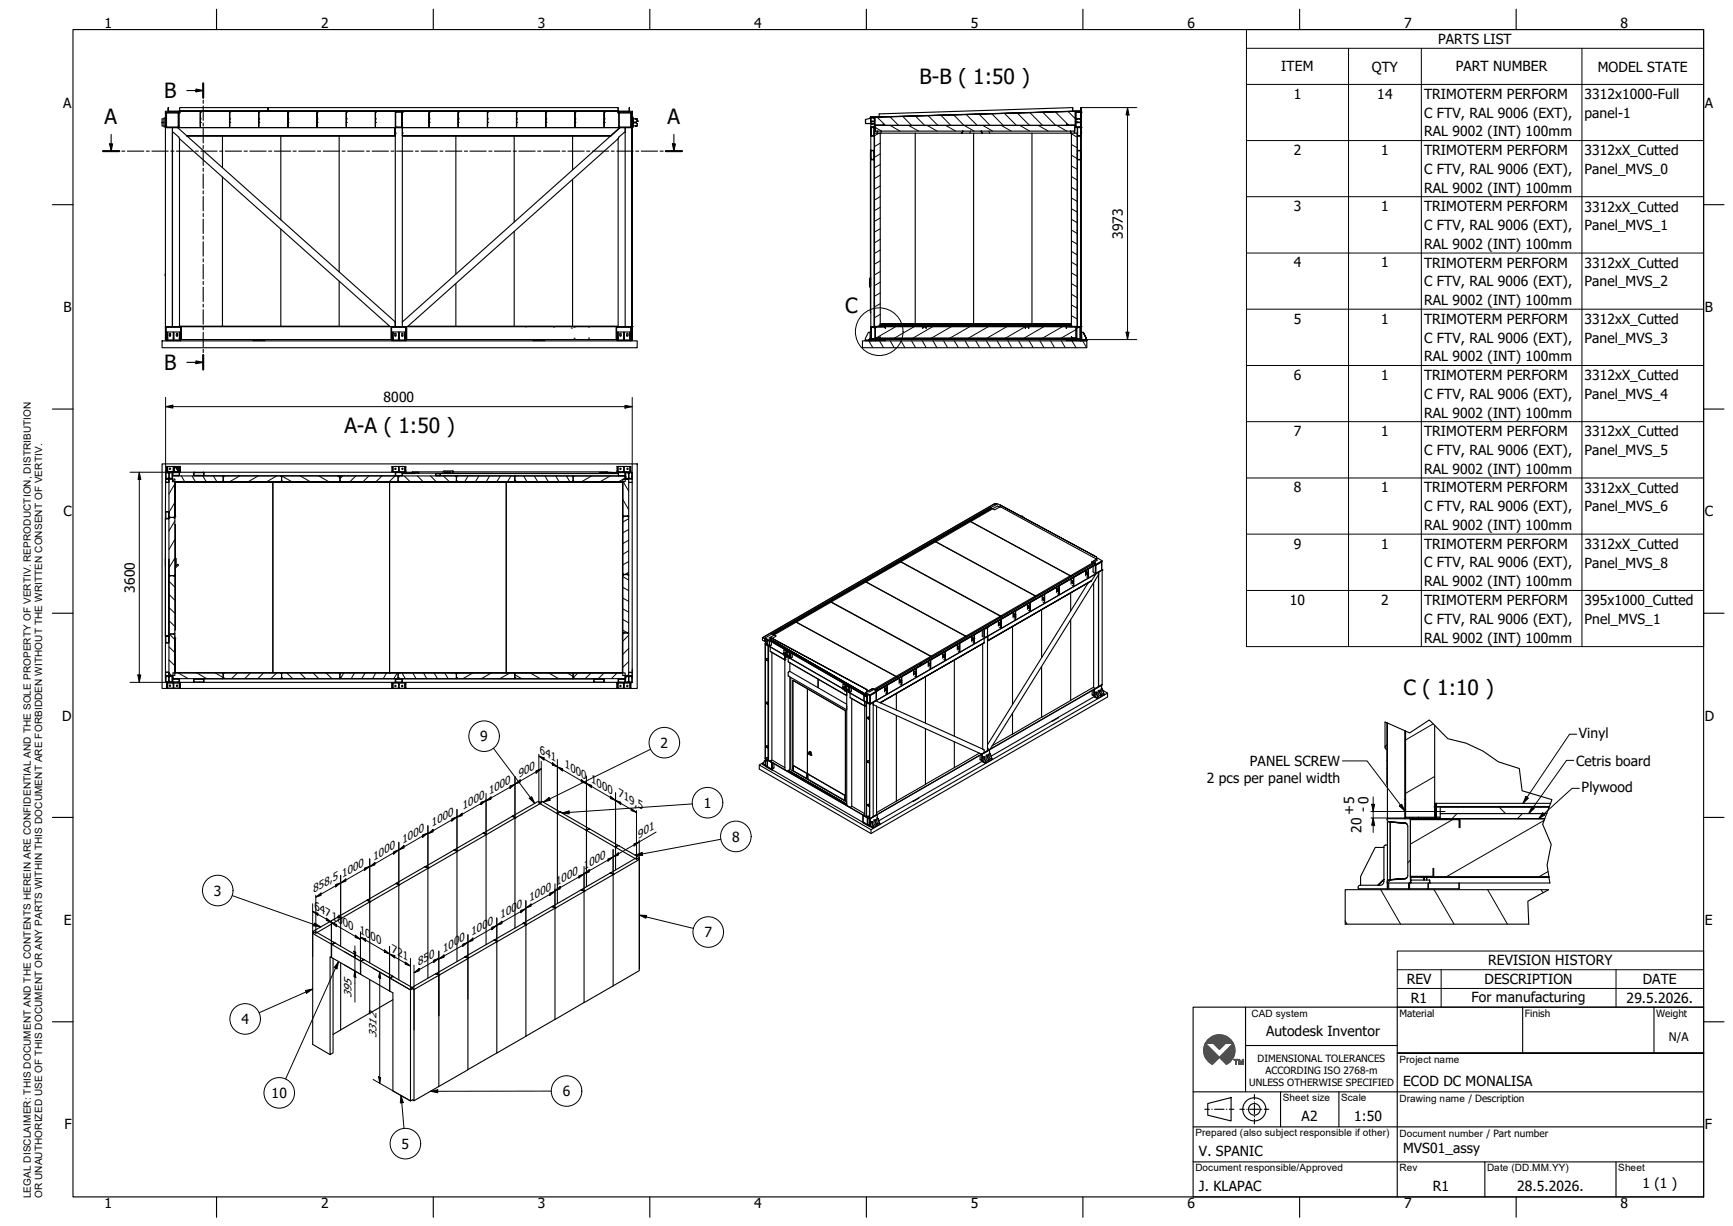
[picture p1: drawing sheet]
<svg xmlns="http://www.w3.org/2000/svg" width="594mm" height="420mm" viewBox="0 0 594 420" stroke-linecap="round" stroke-linejoin="round" font-family="sans-serif">
<defs><g id="words">
<g font-size="7.2">
<text x="315.2" y="28.9">B-B ( 1:50 )</text>
<text x="56.3" y="33.6">B</text>
<text x="35.9" y="42.6">A</text>
<text x="228.8" y="42.6">A</text>
<text x="289.7" y="107.3">C</text>
<text x="56.3" y="126.8">B</text>
<text x="118" y="148.3">A-A ( 1:50 )</text>
<text x="481.1" y="238">C ( 1:10 )</text>
</g>
<g font-size="4.8">
<text x="35.8" y="9.8">1</text>
<text x="110" y="9.8">2</text>
<text x="184.3" y="9.8">3</text>
<text x="258.6" y="9.8">4</text>
<text x="332.8" y="9.8">5</text>
<text x="407" y="9.8">6</text>
<text x="481.3" y="9.8">7</text>
<text x="555.6" y="9.8">8</text>
<text x="493" y="15.2">PARTS LIST</text>
<text x="439.2" y="24.5">ITEM</text>
<text x="470.2" y="24.6">QTY</text>
<text x="499" y="24.5">PART NUMBER</text>
<text x="547.7" y="24.6">MODEL STATE</text>
<text x="443.5" y="33.9">1</text>
<text x="472.1" y="33.9">14</text>
<text x="488.2" y="33.9">TRIMOTERM PERFORM</text>
<text x="543.2" y="34">3312x1000-Full</text>
<text x="21.7" y="36.9">A</text>
<text x="488.2" y="40.3">C FTV, RAL 9006 (EXT),</text>
<text x="543.2" y="40.4">panel-1</text>
<text x="584.4" y="36.9">A</text>
<text x="488.2" y="46.8">RAL 9002 (INT) 100mm</text>
<text x="443.5" y="53.2">2</text>
<text x="473.5" y="53.1">1</text>
<text x="488.2" y="53.2">TRIMOTERM PERFORM</text>
<text x="543.2" y="53.2">3312xX_Cutted</text>
<text x="488.2" y="59.6">C FTV, RAL 9006 (EXT),</text>
<text x="543.2" y="59.6">Panel_MVS_0</text>
<text x="488.2" y="66">RAL 9002 (INT) 100mm</text>
<text x="443.5" y="72.4">3</text>
<text x="473.5" y="72.4">1</text>
<text x="488.2" y="72.4">TRIMOTERM PERFORM</text>
<text x="543.2" y="72.5">3312xX_Cutted</text>
<text x="384.9" y="81.9" transform="rotate(-90 384.9 81.9)">3973</text>
<text x="488.2" y="78.8">C FTV, RAL 9006 (EXT),</text>
<text x="543.2" y="78.9">Panel_MVS_1</text>
<text x="488.2" y="85.3">RAL 9002 (INT) 100mm</text>
<text x="443.5" y="91.7">4</text>
<text x="473.5" y="91.7">1</text>
<text x="488.2" y="91.7">TRIMOTERM PERFORM</text>
<text x="543.2" y="91.7">3312xX_Cutted</text>
<text x="488.2" y="98.1">C FTV, RAL 9006 (EXT),</text>
<text x="543.2" y="98.1">Panel_MVS_2</text>
<text x="21.8" y="106.9">B</text>
<text x="488.2" y="104.6">RAL 9002 (INT) 100mm</text>
<text x="584.4" y="106.9">B</text>
<text x="443.5" y="110.9">5</text>
<text x="473.5" y="111">1</text>
<text x="488.2" y="111">TRIMOTERM PERFORM</text>
<text x="543.2" y="111">3312xX_Cutted</text>
<text x="488.2" y="117.4">C FTV, RAL 9006 (EXT),</text>
<text x="543.2" y="117.5">Panel_MVS_3</text>
<text x="488.2" y="123.8">RAL 9002 (INT) 100mm</text>
<text x="443.5" y="130.2">6</text>
<text x="473.5" y="130.2">1</text>
<text x="488.2" y="130.3">TRIMOTERM PERFORM</text>
<text x="543.2" y="130.3">3312xX_Cutted</text>
<text x="131.5" y="137.8">8000</text>
<text x="488.2" y="136.7">C FTV, RAL 9006 (EXT),</text>
<text x="543.2" y="136.7">Panel_MVS_4</text>
<text x="488.2" y="143.1">RAL 9002 (INT) 100mm</text>
<text x="443.5" y="149.5">7</text>
<text x="473.5" y="149.5">1</text>
<text x="488.2" y="149.5">TRIMOTERM PERFORM</text>
<text x="543.2" y="149.6">3312xX_Cutted</text>
<text x="488.2" y="155.9">C FTV, RAL 9006 (EXT),</text>
<text x="543.2" y="156">Panel_MVS_5</text>
<text x="488.2" y="162.3">RAL 9002 (INT) 100mm</text>
<text x="443.5" y="168.8">8</text>
<text x="473.5" y="168.8">1</text>
<text x="488.2" y="168.8">TRIMOTERM PERFORM</text>
<text x="543.2" y="168.8">3312xX_Cutted</text>
<text x="21.7" y="177">C</text>
<text x="488.2" y="175.2">C FTV, RAL 9006 (EXT),</text>
<text x="543.2" y="175.2">Panel_MVS_6</text>
<text x="584.4" y="177">C</text>
<text x="488.2" y="181.7">RAL 9002 (INT) 100mm</text>
<text x="443.5" y="188.1">9</text>
<text x="473.5" y="188">1</text>
<text x="488.2" y="188.1">TRIMOTERM PERFORM</text>
<text x="543.2" y="188.1">3312xX_Cutted</text>
<text x="488.2" y="194.5">C FTV, RAL 9006 (EXT),</text>
<text x="543.2" y="194.5">Panel_MVS_8</text>
<text x="46.2" y="203.1" transform="rotate(-90 46.2 203.1)">3600</text>
<text x="488.2" y="200.9">RAL 9002 (INT) 100mm</text>
<text x="442.2" y="207.3">10</text>
<text x="473.5" y="207.3">2</text>
<text x="488.2" y="207.3">TRIMOTERM PERFORM</text>
<text x="543.2" y="207.4">395x1000_Cutted</text>
<text x="488.2" y="213.7">C FTV, RAL 9006 (EXT),</text>
<text x="543.2" y="213.8">Pnel_MVS_1</text>
<text x="488.2" y="220.2">RAL 9002 (INT) 100mm</text>
<text x="21.3" y="246.9">D</text>
<text x="584.4" y="246.9">D</text>
<text x="164.7" y="254">9</text>
<text x="226.4" y="256.3">2</text>
<text x="541.3" y="253">Vinyl</text>
<text x="428.5" y="262.5">PANEL SCREW</text>
<text x="540.3" y="262.4">Cetris board</text>
<text x="413.7" y="268.3">2 pcs per panel width</text>
<text x="542.2" y="271.5">Plywood</text>
<text x="241.2" y="276.9">1</text>
<text x="464.1" y="279.2" transform="rotate(-90 464.1 279.2)">+5</text>
<text x="468.9" y="278.4" transform="rotate(-90 468.9 278.4)">- 0</text>
<text x="466.7" y="285.3" transform="rotate(-90 466.7 285.3)">20</text>
<text x="251" y="288.5">8</text>
<text x="73.3" y="306.9">3</text>
<text x="21.9" y="316.9">E</text>
<text x="584.4" y="316.9">E</text>
<text x="241.5" y="321.2">7</text>
<text x="510.2" y="330.9">REVISION HISTORY</text>
<text x="482.2" y="337.3">REV</text>
<text x="508.9" y="337.3">DESCRIPTION</text>
<text x="563.2" y="337.3">DATE</text>
<text x="483.7" y="343.7">R1</text>
<text x="504.4" y="343.3">For manufacturing</text>
<text x="557.6" y="343.7">29.5.2026.</text>
<text x="82.7" y="351">4</text>
<text x="434" y="355.1">Autodesk Inventor</text>
<text x="93.1" y="376.3">10</text>
<text x="192.9" y="375.6">6</text>
<text x="481" y="372.1">ECOD DC MONALISA</text>
<text x="22.1" y="386.9">F</text>
<text x="446.2" y="384.2">A2</text>
<text x="464.2" y="384.1">1:50</text>
<text x="584.4" y="386.9">F</text>
<text x="137.7" y="393.7">5</text>
<text x="481" y="395.2">MVS01_assy</text>
<text x="411" y="396.1">V. SPANIC</text>
<text x="563.1" y="407.2">1 (1 )</text>
<text x="411" y="408.1">J. KLAPAC</text>
<text x="491.2" y="408.2">R1</text>
<text x="520.1" y="408.1">28.5.2026.</text>
<text x="35.8" y="414.1">1</text>
<text x="110" y="414.1">2</text>
<text x="184.3" y="414.1">3</text>
<text x="258.6" y="414.1">4</text>
<text x="332.8" y="414.1">5</text>
<text x="407" y="414.1">6</text>
<text x="481.3" y="414.1">7</text>
<text x="555.6" y="414.1">8</text>
</g>
<text font-size="4.1" x="572.1" y="356.8">N/A</text>
<g font-size="3.9">
<text x="185.1" y="258" transform="rotate(30 185.1 258)">641</text>
<text x="193.7" y="263" transform="rotate(30 193.7 263)">1000</text>
<text x="177.9" y="266.6" transform="rotate(-30 177.9 266.6)">900</text>
<text x="202.7" y="268.1" transform="rotate(30 202.7 268.1)">1000</text>
<text x="167.6" y="272.6" transform="rotate(-30 167.6 272.6)">1000</text>
<text x="212" y="272.9" transform="rotate(30 212 272.9)">719,5</text>
<text x="158.7" y="277.6" transform="rotate(-30 158.7 277.6)">1000</text>
<text x="148.1" y="283.6" transform="rotate(-30 148.1 283.6)">1000</text>
<text x="218.8" y="287.4" transform="rotate(-30 218.8 287.4)">901</text>
<text x="138" y="289.2" transform="rotate(-30 138 289.2)">1000</text>
<text x="128" y="295" transform="rotate(-30 128 295)">1000</text>
<text x="200.2" y="298.2" transform="rotate(-30 200.2 298.2)">1000</text>
<text x="107.5" y="305.9" transform="rotate(-30 107.5 305.9)">858,5</text>
<text x="117.3" y="301" transform="rotate(-30 117.3 301)">1000</text>
<text x="190.6" y="303.7" transform="rotate(-30 190.6 303.7)">1000</text>
<text x="107.8" y="311.4" transform="rotate(30 107.8 311.4)">6471000</text>
<text x="181.5" y="309.2" transform="rotate(-30 181.5 309.2)">1000</text>
<text x="171.6" y="315.1" transform="rotate(-30 171.6 315.1)">1000</text>
<text x="123.3" y="319.7" transform="rotate(30 123.3 319.7)">1000</text>
<text x="161.6" y="320.9" transform="rotate(-30 161.6 320.9)">1000</text>
<text x="134.4" y="326.1" transform="rotate(30 134.4 326.1)">721</text>
<text x="152" y="326.5" transform="rotate(-30 152 326.5)">1000</text>
<text x="143.4" y="331.2" transform="rotate(-30 143.4 331.2)">850</text>
<text x="120.5" y="342.2" transform="rotate(-90 120.5 342.2)">395</text>
<text x="129" y="355.8" transform="rotate(-90 129 355.8)">3312</text>
</g>
<g font-size="3.4">
<text x="429" y="348.5">CAD system</text>
<text x="479.7" y="348.5">Material</text>
<text x="522.7" y="348.5">Finish</text>
<text x="567.8" y="348.5">Weight</text>
<text x="431.1" y="363.9">DIMENSIONAL TOLERANCES</text>
<text x="479.7" y="364.2">Project name</text>
<text x="433.8" y="368">ACCORDING ISO 2768-m</text>
<text x="428.2" y="372.2">UNLESS OTHERWISE SPECIFIED</text>
<text x="439.7" y="377.4">Sheet size</text>
<text x="459.7" y="377.4">Scale</text>
<text x="479.7" y="377.5">Drawing name / Description</text>
<text x="409.8" y="389.4">Prepared (also subject responsible if other)</text>
<text x="479.7" y="389.6">Document number / Part number</text>
<text x="409.8" y="401.4">Document responsible/Approved</text>
<text x="479.7" y="401.4">Rev</text>
<text x="509.8" y="401.4">Date (DD.MM.YY)</text>
<text x="554.7" y="401.4">Sheet</text>
<text x="10.5" y="410.6" transform="rotate(-90 10.5 410.6)">LEGAL DISCLAIMER: THIS DOCUMENT AND THE CONTENTS HEREIN ARE CONFIDENTIAL AND THE SOLE PROPERTY OF VERTIV. REPRODUCTION, DISTRIBUTION</text>
<text x="14.5" y="410.6" transform="rotate(-90 14.5 410.6)">OR UNAUTHORIZED USE OF THIS DOCUMENT OR ANY PARTS WITHIN THIS DOCUMENT ARE FORBIDDEN WITHOUT THE WRITTEN CONSENT OF VERTIV.</text>
</g>
</g></defs>
<!-- layer: Hatch (ISO) -->
<g fill="none" stroke="#000" stroke-width=".34">
<path d="M304.7 40h.1M305.1 40l2.9 3M308.5 39.9h.1M309.4 39.9l3.1 3.1M312.2 39.7v.1M313.8 39.7l3.2 3.3M316 39.6l-.1 .1M318.1 39.6l3.4 3.4M319.7 39.5v.1M322.5 39.5l3.4 3.5M323.4 39.4l-.1 .1M326.9 39.3l3.6 3.7"/>
<path d="M327.2 39.3h-.1M330.8 39.2v.1M331.2 39.2l3.8 3.8M334.6 39.1v.1M335.6 39.1l3.8 3.9M338.3 39h.1M340 39l3.9 4M342.1 38.8l-.1 .1M344.3 38.8l4.1 4.2M345.8 38.8h.1M348.7 38.7l4.2 4.3M349.5 38.7h.1"/>
<path d="M353.1 38.6l4.3 4.4M353.3 38.5l-.1 .1M357 38.5h-.1M357.4 38.5l4.5 4.5M360.7 38.3v.1M361.8 38.3l4.6 4.7M364.4 38.2v.1M366.1 38.2l2.5 2.5M368.1 38.1h.1M370.5 38.1h.1M296.7 41.2v.1M298.4 40.1v.1"/>
<path d="M298.6 46.2l-.1 .1M298.6 54l-.1 .2M299.7 45.1h.1M299.7 52.1l-.1 .2M299.9 42.8l-.2 .1M300.1 43.7l2.1 1.2M300.7 40.1l2.8 2.9M301.1 40l-.1 .1M301.4 45.6l-1.6 .9M301.8 56.4l-2 1.1M301.8 52.7l-2 1.2M301.8 49.1l-2 1.1"/>
<path d="M301.9 42.9l-.1 .1M305.1 43l3.4 1.9M311.5 43l3.4 1.9M317.8 43l3.4 1.9M324.2 43l3.4 1.9M330.5 43l3.4 1.9M336.9 43l3.4 1.9M343.2 43l3.4 1.9M349.6 43l3.4 1.9M355.9 43l3.4 1.9M362.3 43l3.4 1.9M367.3 56.9l2 1.1"/>
<path d="M367.3 53.2l2 1.1M367.3 49.5l2 1.2M367.3 45.8l2 1.2M368.9 43.2l-.3 .5M369.3 45.9l.1 .1M369.9 46.5l.1 .1M370.1 51.5l.1 .2M370.4 52l.1 .2M301.8 78.4l-2 1.1M301.8 74.7l-2 1.2M301.8 71l-2 1.2M301.8 67.4l-2 1.2"/>
<path d="M301.8 63.7l-2 1.2M301.8 60l-2 1.2M367.3 78.8l2 1.2M367.3 75.2l2 1.1M367.3 71.5l2 1.2M367.3 67.9l2 1.1M367.3 64.2l2 1.1M367.3 60.5l2 1.2M301.8 96.7l-2 1.2M301.8 93.1l-2 1.1M301.8 89.4l-2 1.1M301.8 85.7l-2 1.1"/>
<path d="M301.8 82l-2 1.2M367.3 97.2l2 1.1M367.3 93.5l2 1.2M367.3 89.8l2 1.2M367.3 86.1l2 1.3M367.3 82.5l2 1.2M297.8 116.8l1.4 2.4M300.1 112.1l-.3 .2M300.2 111.9l-.1 .1M300.7 111.9l-.6 .4M301 115.9v.1M301.5 116.8l1.4 2.4"/>
<path d="M301.8 111.9h.1M301.8 111.4l-.9 .5M301.8 107.7l-2 1.2M301.8 104.1l-2 1.1M301.8 100.4l-2 1.1M304.4 111.2l.4 .4M304.7 115.9v.1M305.1 111.6l-.4 .3M305.2 116.8l1.3 2.4M305.5 111.1v.1M307.1 111.9l-6.8 4M308.4 115.9v.1"/>
<path d="M308.9 116.8l1.3 2.4M308.9 111.2l.4 .4M309.5 111.6l-.3 .3M310 111.1l-.1 .1M312 115.9v.1M312.5 116.8l1.4 2.4M313.4 111.2l.4 .4M313.4 111.9l-6.9 4M314 111.6l-.4 .3M314.5 111.1v.1M315.7 115.9v.1M316.2 116.8l1.3 2.4"/>
<path d="M317.3 112h.1M317.8 111.2l.5 .4M318.4 111.6l-.2 .3M319 111.1v.1M319.3 115.9v.1M319.8 111.9l-6.9 4M319.8 116.8l1.4 2.4M322.1 111.6l-.2 .3M322.3 111.2l.5 .4M323 115.9v.1M323.5 116.8l1.4 2.4M323.5 111.1l-.1 .1"/>
<path d="M325.8 111.6l-.3 .3M326.1 111.9l-6.9 4M326.6 115.9l.1 .1M326.8 111.2l.5 .4M327.2 116.8l1.3 2.4M328 111.1l-.1 .1M329.4 111.6l-.2 .3M330.3 115.9v.1M330.8 116.8l1.4 2.4M331.3 111.2l.4 .4M332.5 111.1l-.1 .1M332.5 111.9l-6.9 4"/>
<path d="M333.1 111.6l-.2 .3M334 115.9v.1M334.5 116.8l1.4 2.4M335.8 111.2l.4 .4M336.7 111.6l-.2 .3M336.9 111.1v.1M337.7 115.9v.1M338.1 116.8l1.4 2.4M338.8 111.9l-6.9 4M340.3 111.2l.4 .4M340.4 111.6l-.2 .3M341.3 115.9l.1 .1"/>
<path d="M341.4 111.1v.1M341.8 116.8l1.4 2.4M344 111.6l-.1 .3M344.8 111.2l.4 .4M345 115.9v.1M345.2 111.9l-6.9 4M345.5 116.8l1.3 2.4M345.9 111.1v.1M347.7 111.6l-.2 .3M348.7 115.9v.1M349.2 116.8l1.3 2.4M349.2 111.2l.5 .4"/>
<path d="M350.4 111.1v.1M351.4 111.6l-.2 .3M351.5 111.9l-6.9 4M352.3 111.9l-.1 .1M352.4 115.9v.1M352.8 116.8l1.4 2.4M353.8 111.2l.4 .4M354.9 111.1l-.1 .1M355 111.6l-.2 .3M356 115.9v.1M356.5 116.8l1.4 2.4M357.9 111.9l-6.9 4"/>
<path d="M358.3 111.2l.4 .4-.2 .3M359.4 111.1l-.1 .1M359.7 115.9v.1M360.2 116.8l1.3 2.4M362.4 111.6l-.2 .3M362.7 111.2l.5 .4M363.3 115.9v.1M363.9 116.8l1.3 2.4M363.9 111.1v.1M364.2 111.9l-6.9 4M366.1 111.6l-.3 .3M367 115.9v.1"/>
<path d="M367.2 111.8h.1M367.3 111.9h.1M367.3 108.2l2 1.1M367.3 104.5l2 1.1M367.3 100.8l2 1.2M367.3 111.9h.2M367.5 116.8l1.4 2.4M368.2 115.9h.1M368.4 111.9v.1M368.9 112.8l.2 .2M368.9 112.9l-5.2 3M371.2 116.8l1.3 2.4"/>
<path d="M56.8 165v.1M56.8 177l-.1 .1M57.8 164.4h.1M57.9 162.8l.1 .1M57.9 175.9l-.1 .2M59.1 164.2l.6 .9M59.5 162.9l-.2 .1M59.9 165.8l-2 3.5M59.9 172.2l-2 3.4M59.9 178.5l-2 3.5M60.5 160.3h.1M61 161.1h.1"/>
<path d="M61.3 161.8l-.1 .2M62.2 163.1l1.1 2M65.8 163.1l1.2 2M66.4 162.7l.3 .3M69.5 163.1l1.2 2M73.2 163.1l1.2 2M82.2 163.1l-3.5 2M88.5 163.1l-3.4 2M94.9 163.1l-3.5 2M96.6 163.1l3.4 2M102.9 163.1l3.5 2M109.3 163.1l3.4 2"/>
<path d="M115.6 163.1l.9 .5M117.5 163.1l-1 1M122 163.1l-2 2M126.4 163.1l-1.9 2M130.9 163.1l-2 2M135.4 163.1l-2 2M137.4 161.8v.2M137.9 162.3v.2M138.6 163.1l2 2M143.1 163.1l1.9 2M147.6 163.1l1.9 2M149.7 162.3h.1"/>
<path d="M150.1 163h.1M152 163.1l2.1 2M156.8 163.1l-.3 .6M160.5 163.1l-1.2 2M164.1 163.1l-1.1 2M167.8 163.1l-1.1 2M171.5 163.1l-1.2 2M175.1 163.1l-1.1 2M176.5 164.3l.5 .8M179.5 163.1l1.2 2M183.1 163.1l1.2 2M186.8 163.1l1.2 2"/>
<path d="M190.5 163.1l1.1 2M194.2 163.1l1.1 2M196.5 163.1l-.2 .1M202.8 163.1l-3.4 2M206.9 161.8l.2 .3M207.8 161.8l.5 .3M209.2 161.8l.4 .5M209.2 163.1l-3.5 2M212 162.8v.1M213 161.9l-.1 .1M213.5 171.2l2 3.5M213.5 164.8l2 3.5"/>
<path d="M214.3 163.8l-2.2 1.3M215.5 177.8l-2 1.1M215.6 163.7l-.4 .5M57.9 199.2l2 2M59.9 184.9l-2 3.4M59.9 191.2l-2 3.5M213.5 197.6l2 1.2M215.5 196.1l-1.4 .8M215.5 192.4l-2 1.2M215.5 188.8l-2 1.2M215.5 185.1l-2 1.2M215.5 181.5l-2 1.1"/>
<path d="M57.1 217.9l.1 .1M57.8 219.1l.1 .1M57.9 217.1l2 2.1M57.9 212.7l2 2M57.9 208.2l2 2M57.9 203.7l2 2M213.5 215.9l1.6 1M213.5 212.3l2 1.2M213.5 208.6l2 1.2M213.5 205l2 1.1M213.5 201.3l2 1.1M215.3 217l.2 .1"/>
<path d="M215.5 217.7l-2 2.1M56.7 230.6l.1 .1M57.8 231.2l.1 .1M57.9 230.6l.9 .9M57.9 226.2l2 1.9M57.9 221.7l2 1.9M58 232.1h-.2M58.9 231.6l-.3 .2M61 233.7v.1M61.1 230.6l3.4 2M61.5 233l-.1 .1M67.4 230.6l3.5 2"/>
<path d="M68.4 233.7l-.1 .1M69 232.6v.2M73.8 230.6l2.7 1.6M76.9 230.6l-.4 .4M81.4 230.6l-2 2M85.9 230.6l-2 2M90.4 230.6l-2 2M94.9 230.6l-2.1 2M98.3 230.6l2 2M102.8 230.6l2 2M107.3 230.6l2 2M111.8 230.6l2 2"/>
<path d="M116.3 230.6h.1M116.5 230.7v.2M117.9 230.6l-1.2 2M121.5 230.6l-1.1 2M125.2 230.6l-1.2 2M128.8 230.6l-1.1 2M132.5 230.6l-1.1 2M136.2 230.6l-1.2 2M136.5 233.8h-.1M137.1 232.6l-.1 .2M137.8 230.6l1.1 2M141.5 230.6l1.1 2"/>
<path d="M145.2 230.6l1.1 2M148.8 230.6l1.2 2M152.5 230.6l1.1 2M156.1 230.6l.4 .6M162.1 230.6l-3.4 2M168.5 230.6l-3.5 2M174.8 230.6l-3.4 2M176.5 231.2l2.3 1.4M181.7 230.6l3.5 2M188.1 230.6l3.4 2M194.4 230.6l2.1 1.2M198.1 230.6l-1.6 1.7"/>
<path d="M202.6 230.6l-2 2M204 233.8h.1M204.7 232.7l-.1 .1M207.1 230.6l-2 2M211.6 230.6l-2 2M212.9 233.8l-.1 .1M214 232.7l-.1 .1M214.3 232.4l-.2 .2M215.4 231.6l.2 .3M215.5 231.2l-.3 .3M215.5 222.2l-2 2.1M215.5 226.7l-2 2"/>
<path d="M216.6 233.7l.1 .2M491.3 248.1l-9.5 5.5M491.8 266.1l-10 5.8M491.9 279l.3 .2M499.5 278.8l-2.1 2.1M501.9 276.4l-.2 .2M513.9 276.6l2.2 2.2M521.9 278.8l-1.8 1.8M524.3 276.4l-.2 .2M483.5 294.7l-.9 1M498.5 280.6l-15 8.7M529.3 281.2l-33.7 19.4"/>
<path d="M530.7 298.7l-3.3 1.9M461.1 315.6l.7 1.1M473.3 304.9l6.8 11.8M476.7 301.6l-1 1M485.5 300.3l-.6 .3M489.1 300.6l.1 .1M491.6 304.9l6.9 11.8M507.5 300.6l.1 .1M510 304.9l6.8 11.8M525.8 300.6v.1M528.3 304.9l.7 1.1"/>
</g>
<!-- layer: Visible (ISO) -->
<g fill="#000">
<circle cx="61.5" cy="38.7" r=".19"/>
<circle cx="61.5" cy="38.1" r=".19"/>
<circle cx="68.7" cy="38.5" r=".19"/>
<circle cx="78.7" cy="38.5" r=".19"/>
<circle cx="88.7" cy="38.5" r=".19"/>
<circle cx="98.7" cy="38.5" r=".19"/>
<circle cx="108.7" cy="38.5" r=".19"/>
<circle cx="118.7" cy="38.5" r=".19"/>
<circle cx="128.7" cy="38.5" r=".19"/>
<circle cx="137.7" cy="38.5" r=".19"/>
<circle cx="137.9" cy="38.5" r=".19"/>
<circle cx="147.1" cy="38.5" r=".19"/>
<circle cx="157.1" cy="38.5" r=".19"/>
<circle cx="167.1" cy="38.5" r=".19"/>
<circle cx="177.1" cy="38.5" r=".19"/>
<circle cx="187.1" cy="38.5" r=".19"/>
<circle cx="197.1" cy="38.5" r=".19"/>
<circle cx="207.1" cy="38.5" r=".19"/>
<circle cx="211.9" cy="38.1" r=".19"/>
<circle cx="211.9" cy="38.7" r=".19"/>
<circle cx="216.7" cy="38.7" r=".19"/>
<circle cx="368.6" cy="38.7" r=".19"/>
<circle cx="368.6" cy="38.1" r=".19"/>
<circle cx="370.5" cy="38.5" r=".19"/>
<circle cx="370.5" cy="38.7" r=".19"/>
<circle cx="370.5" cy="38.1" r=".19"/>
<circle cx="370.6" cy="36.9" r=".19"/>
<circle cx="56.8" cy="43.5" r=".19"/>
<circle cx="68.7" cy="40.7" r=".19"/>
<circle cx="68.7" cy="42" r=".19"/>
<circle cx="68.7" cy="40.8" r=".19"/>
<circle cx="78.7" cy="42" r=".19"/>
<circle cx="78.7" cy="40.8" r=".19"/>
<circle cx="78.7" cy="40.7" r=".19"/>
<circle cx="88.7" cy="40.8" r=".19"/>
<circle cx="88.7" cy="40.7" r=".19"/>
<circle cx="88.7" cy="42" r=".19"/>
<circle cx="98.7" cy="42" r=".19"/>
<circle cx="98.7" cy="40.8" r=".19"/>
<circle cx="98.7" cy="40.7" r=".19"/>
<circle cx="108.7" cy="40.8" r=".19"/>
<circle cx="108.7" cy="42" r=".19"/>
<circle cx="108.7" cy="40.7" r=".19"/>
<circle cx="118.7" cy="40.7" r=".19"/>
<circle cx="118.7" cy="40.8" r=".19"/>
<circle cx="118.7" cy="42" r=".19"/>
<circle cx="128.7" cy="40.7" r=".19"/>
<circle cx="128.7" cy="40.8" r=".19"/>
<circle cx="128.7" cy="42" r=".19"/>
<circle cx="135.5" cy="46.5" r=".19"/>
<circle cx="135.5" cy="45.6" r=".19"/>
<circle cx="135.7" cy="43.5" r=".19"/>
<circle cx="137.7" cy="43.5" r=".19"/>
<circle cx="137.9" cy="45.6" r=".19"/>
<circle cx="147.1" cy="40.8" r=".19"/>
<circle cx="147.1" cy="40.7" r=".19"/>
<circle cx="147.1" cy="42" r=".19"/>
<circle cx="157.1" cy="40.8" r=".19"/>
<circle cx="157.1" cy="40.7" r=".19"/>
<circle cx="157.1" cy="42" r=".19"/>
<circle cx="167.1" cy="40.8" r=".19"/>
<circle cx="167.1" cy="40.7" r=".19"/>
<circle cx="167.1" cy="42" r=".19"/>
<circle cx="177.1" cy="40.7" r=".19"/>
<circle cx="177.1" cy="42" r=".19"/>
<circle cx="177.1" cy="40.8" r=".19"/>
<circle cx="187.1" cy="40.7" r=".19"/>
<circle cx="187.1" cy="42" r=".19"/>
<circle cx="187.1" cy="40.8" r=".19"/>
<circle cx="197.1" cy="42" r=".19"/>
<circle cx="197.1" cy="40.7" r=".19"/>
<circle cx="197.1" cy="40.8" r=".19"/>
<circle cx="207.1" cy="40.7" r=".19"/>
<circle cx="207.1" cy="42" r=".19"/>
<circle cx="207.1" cy="40.8" r=".19"/>
<circle cx="209.5" cy="46.5" r=".19"/>
<circle cx="216.7" cy="40.7" r=".19"/>
<circle cx="216.7" cy="40.2" r=".19"/>
<circle cx="217.8" cy="40.7" r=".19"/>
<circle cx="217.8" cy="43.2" r=".19"/>
<circle cx="218.4" cy="42.4" r=".19"/>
<circle cx="218.4" cy="41.5" r=".19"/>
<circle cx="218.4" cy="40.8" r=".19"/>
<circle cx="218.4" cy="43.1" r=".19"/>
<circle cx="298.4" cy="40.6" r=".19"/>
<circle cx="298.4" cy="40.2" r=".19"/>
<circle cx="298.6" cy="43.5" r=".19"/>
<circle cx="298.6" cy="46.5" r=".19"/>
<circle cx="298.8" cy="41.6" r=".19"/>
<circle cx="298.8" cy="42.4" r=".19"/>
<circle cx="299.1" cy="40.1" r=".19"/>
<circle cx="299.7" cy="43.3" r=".19"/>
<circle cx="299.9" cy="43.7" r=".19"/>
<circle cx="368.6" cy="40.4" r=".19"/>
<circle cx="369.4" cy="46.5" r=".19"/>
<circle cx="370.2" cy="42" r=".19"/>
<circle cx="370.2" cy="40.7" r=".19"/>
<circle cx="370.5" cy="43.5" r=".19"/>
<circle cx="370.5" cy="45.4" r=".19"/>
<circle cx="370.5" cy="43.7" r=".19"/>
<circle cx="59.1" cy="111.9" r=".19"/>
<circle cx="60.1" cy="111.9" r=".19"/>
<circle cx="180.1" cy="111.9" r=".19"/>
<circle cx="189.7" cy="112.1" r=".19"/>
<circle cx="195.8" cy="112.4" r=".19"/>
<circle cx="196.8" cy="115.9" r=".19"/>
<circle cx="196.8" cy="112.1" r=".19"/>
<circle cx="201.7" cy="112.1" r=".19"/>
<circle cx="201.7" cy="115.9" r=".19"/>
<circle cx="213.4" cy="111.9" r=".19"/>
<circle cx="213.5" cy="111.9" r=".19"/>
<circle cx="216.7" cy="111.9" r=".19"/>
<circle cx="298.5" cy="116.8" r=".19"/>
<circle cx="298.7" cy="112.2" r=".19"/>
<circle cx="298.7" cy="116.1" r=".19"/>
<circle cx="298.8" cy="116.1" r=".19"/>
<circle cx="298.8" cy="112.2" r=".19"/>
<circle cx="301.4" cy="116.4" r=".19"/>
<circle cx="301.8" cy="111.9" r=".19"/>
<circle cx="367.3" cy="111.9" r=".19"/>
<circle cx="368.9" cy="112.2" r=".19"/>
<circle cx="370.4" cy="116.8" r=".19"/>
<circle cx="370.5" cy="111.9" r=".19"/>
<circle cx="370.5" cy="116.4" r=".19"/>
<circle cx="370.6" cy="113.8" r=".19"/>
<circle cx="370.8" cy="113.9" r=".19"/>
<circle cx="57.9" cy="177.1" r=".19"/>
<circle cx="59.1" cy="162" r=".19"/>
<circle cx="59.9" cy="165.1" r=".19"/>
<circle cx="59.9" cy="177" r=".19"/>
<circle cx="76.5" cy="163.4" r=".19"/>
<circle cx="96.5" cy="163.4" r=".19"/>
<circle cx="116.5" cy="163.4" r=".19"/>
<circle cx="136.5" cy="163.4" r=".19"/>
<circle cx="213.6" cy="177.1" r=".19"/>
<circle cx="214.3" cy="163.5" r=".19"/>
<circle cx="215.2" cy="176.9" r=".19"/>
<circle cx="215.6" cy="165.3" r=".19"/>
<circle cx="332.7" cy="178.7" r=".19"/>
<circle cx="341.1" cy="172.6" r=".19"/>
<circle cx="213.6" cy="197.1" r=".19"/>
<circle cx="296.9" cy="199.4" r=".19"/>
<circle cx="308.8" cy="192.6" r=".19"/>
<circle cx="320.7" cy="185.7" r=".19"/>
<circle cx="366.9" cy="197.3" r=".19"/>
<circle cx="372.3" cy="196.7" r=".19"/>
<circle cx="372.8" cy="197.1" r=".19"/>
<circle cx="372.8" cy="196.4" r=".19"/>
<circle cx="372.9" cy="197" r=".19"/>
<circle cx="372.9" cy="196.4" r=".19"/>
<circle cx="375.4" cy="193.6" r=".19"/>
<circle cx="375.4" cy="193.5" r=".19"/>
<circle cx="377.8" cy="195.4" r=".19"/>
<circle cx="59.9" cy="218.7" r=".19"/>
<circle cx="213.6" cy="217.1" r=".19"/>
<circle cx="261.4" cy="218.5" r=".19"/>
<circle cx="262.3" cy="218.9" r=".19"/>
<circle cx="262.3" cy="219.9" r=".19"/>
<circle cx="264.7" cy="217.2" r=".19"/>
<circle cx="284.9" cy="206.4" r=".19"/>
<circle cx="331.1" cy="218" r=".19"/>
<circle cx="333.2" cy="218.5" r=".19"/>
<circle cx="333.2" cy="219.2" r=".19"/>
<circle cx="333.3" cy="219.2" r=".19"/>
<circle cx="333.8" cy="218.9" r=".19"/>
<circle cx="338.5" cy="215.1" r=".19"/>
<circle cx="343" cy="213.6" r=".19"/>
<circle cx="343" cy="211.2" r=".19"/>
<circle cx="347.5" cy="210.4" r=".19"/>
<circle cx="348" cy="210.7" r=".19"/>
<circle cx="348" cy="211.4" r=".19"/>
<circle cx="352.4" cy="207.6" r=".19"/>
<circle cx="352.9" cy="208.6" r=".19"/>
<circle cx="352.9" cy="208.5" r=".19"/>
<circle cx="355" cy="204.3" r=".19"/>
<circle cx="357.9" cy="205" r=".19"/>
<circle cx="357.9" cy="205.7" r=".19"/>
<circle cx="362.3" cy="201.8" r=".19"/>
<circle cx="362.3" cy="202.5" r=".19"/>
<circle cx="362.4" cy="202.5" r=".19"/>
<circle cx="362.4" cy="201.8" r=".19"/>
<circle cx="362.8" cy="202.1" r=".19"/>
<circle cx="362.8" cy="202.8" r=".19"/>
<circle cx="362.9" cy="202.1" r=".19"/>
<circle cx="362.9" cy="202.8" r=".19"/>
<circle cx="59.1" cy="233.7" r=".19"/>
<circle cx="59.9" cy="230.5" r=".19"/>
<circle cx="76.5" cy="232.3" r=".19"/>
<circle cx="96.5" cy="232.3" r=".19"/>
<circle cx="116.5" cy="232.3" r=".19"/>
<circle cx="133.5" cy="230.6" r=".19"/>
<circle cx="136.5" cy="232.3" r=".19"/>
<circle cx="156.3" cy="230.6" r=".19"/>
<circle cx="156.3" cy="230.7" r=".19"/>
<circle cx="156.5" cy="232.3" r=".19"/>
<circle cx="173.5" cy="230.6" r=".19"/>
<circle cx="176.3" cy="230.7" r=".19"/>
<circle cx="176.3" cy="230.6" r=".19"/>
<circle cx="176.5" cy="232.3" r=".19"/>
<circle cx="196.3" cy="230.6" r=".19"/>
<circle cx="196.3" cy="230.7" r=".19"/>
<circle cx="196.5" cy="232.3" r=".19"/>
<circle cx="214.3" cy="232.3" r=".19"/>
<circle cx="215.6" cy="230.4" r=".19"/>
<circle cx="215.6" cy="230.5" r=".19"/>
<circle cx="216.6" cy="230.4" r=".19"/>
<circle cx="216.6" cy="230.5" r=".19"/>
<circle cx="262.9" cy="220.8" r=".19"/>
<circle cx="263" cy="221" r=".19"/>
<circle cx="269" cy="225.5" r=".19"/>
<circle cx="269" cy="226.1" r=".19"/>
<circle cx="269.2" cy="224.3" r=".19"/>
<circle cx="269.2" cy="224.4" r=".19"/>
<circle cx="290.3" cy="237.8" r=".19"/>
<circle cx="290.3" cy="237.7" r=".19"/>
<circle cx="296.9" cy="238.7" r=".19"/>
<circle cx="300.2" cy="236.6" r=".19"/>
<circle cx="307.1" cy="231.9" r=".19"/>
<circle cx="308.4" cy="233.7" r=".19"/>
<circle cx="308.9" cy="233.3" r=".19"/>
<circle cx="308.9" cy="234" r=".19"/>
<circle cx="313.9" cy="230.4" r=".19"/>
<circle cx="313.9" cy="231.1" r=".19"/>
<circle cx="318.8" cy="227.6" r=".19"/>
<circle cx="318.8" cy="228.2" r=".19"/>
<circle cx="319.1" cy="225" r=".19"/>
<circle cx="319.2" cy="225" r=".19"/>
<circle cx="323.3" cy="224.3" r=".19"/>
<circle cx="323.3" cy="225" r=".19"/>
<circle cx="375.8" cy="237.3" r=".19"/>
<circle cx="377.8" cy="234.7" r=".19"/>
<circle cx="290.3" cy="242" r=".19"/>
<circle cx="290.3" cy="243.2" r=".19"/>
<circle cx="296.4" cy="241.3" r=".19"/>
<circle cx="296.4" cy="242" r=".19"/>
<circle cx="296.4" cy="241.9" r=".19"/>
<circle cx="338.5" cy="256.6" r=".19"/>
<circle cx="175.8" cy="279.8" r=".19"/>
<circle cx="191" cy="278.7" r=".19"/>
<circle cx="191.8" cy="278.2" r=".19"/>
<circle cx="192.1" cy="278.3" r=".19"/>
<circle cx="262.3" cy="262.4" r=".19"/>
<circle cx="262.4" cy="260.8" r=".19"/>
<circle cx="263" cy="262.6" r=".19"/>
<circle cx="263.8" cy="260.8" r=".19"/>
<circle cx="264.7" cy="261.3" r=".19"/>
<circle cx="277" cy="265.3" r=".19"/>
<circle cx="307.3" cy="274.6" r=".19"/>
<circle cx="317.2" cy="268.8" r=".19"/>
<circle cx="145.7" cy="297" r=".19"/>
<circle cx="146" cy="297" r=".19"/>
<circle cx="146.7" cy="297.5" r=".19"/>
<circle cx="155.6" cy="291.3" r=".19"/>
<circle cx="156" cy="291.3" r=".19"/>
<circle cx="156.7" cy="291.7" r=".19"/>
<circle cx="165.6" cy="285.5" r=".19"/>
<circle cx="176.7" cy="280.2" r=".19"/>
<circle cx="201" cy="284.5" r=".19"/>
<circle cx="201.7" cy="284" r=".19"/>
<circle cx="209.2" cy="299.2" r=".19"/>
<circle cx="210.2" cy="299.6" r=".19"/>
<circle cx="210.9" cy="290.2" r=".19"/>
<circle cx="212" cy="289.8" r=".19"/>
<circle cx="298.3" cy="281.5" r=".19"/>
<circle cx="298.9" cy="281.7" r=".19"/>
<circle cx="476.7" cy="281.7" r=".19"/>
<circle cx="115.8" cy="314.3" r=".19"/>
<circle cx="116.1" cy="314.2" r=".19"/>
<circle cx="116.9" cy="314.7" r=".19"/>
<circle cx="125.8" cy="308.5" r=".19"/>
<circle cx="126" cy="308.5" r=".19"/>
<circle cx="126.7" cy="309.1" r=".19"/>
<circle cx="126.9" cy="309" r=".19"/>
<circle cx="135.8" cy="302.8" r=".19"/>
<circle cx="136" cy="302.7" r=".19"/>
<circle cx="136.7" cy="303.3" r=".19"/>
<circle cx="136.8" cy="303.2" r=".19"/>
<circle cx="179.3" cy="316.5" r=".19"/>
<circle cx="179.6" cy="316.4" r=".19"/>
<circle cx="180.4" cy="316.8" r=".19"/>
<circle cx="189.3" cy="310.7" r=".19"/>
<circle cx="189.5" cy="310.7" r=".19"/>
<circle cx="189.5" cy="310.6" r=".19"/>
<circle cx="190.3" cy="311.1" r=".19"/>
<circle cx="199.3" cy="305" r=".19"/>
<circle cx="199.5" cy="304.9" r=".19"/>
<circle cx="200.2" cy="305.5" r=".19"/>
<circle cx="200.3" cy="305.4" r=".19"/>
<circle cx="476.7" cy="301.5" r=".19"/>
<circle cx="490.1" cy="302.6" r=".19"/>
<circle cx="113.7" cy="328.1" r=".19"/>
<circle cx="113.9" cy="323.6" r=".19"/>
<circle cx="114.7" cy="323.2" r=".19"/>
<circle cx="124.7" cy="328.9" r=".19"/>
<circle cx="133.6" cy="339.6" r=".19"/>
<circle cx="133.9" cy="335.1" r=".19"/>
<circle cx="134.5" cy="334.6" r=".19"/>
<circle cx="134.6" cy="334.7" r=".19"/>
<circle cx="149.7" cy="333.7" r=".19"/>
<circle cx="150.5" cy="334.1" r=".19"/>
<circle cx="159.4" cy="328" r=".19"/>
<circle cx="159.6" cy="327.9" r=".19"/>
<circle cx="160.3" cy="328.5" r=".19"/>
<circle cx="160.5" cy="328.3" r=".19"/>
<circle cx="169.4" cy="322.2" r=".19"/>
<circle cx="169.6" cy="322.2" r=".19"/>
<circle cx="169.6" cy="322.1" r=".19"/>
<circle cx="170.4" cy="322.6" r=".19"/>
<circle cx="210.2" cy="337.9" r=".19"/>
<circle cx="150.4" cy="372.3" r=".19"/>
<circle cx="160.4" cy="366.6" r=".19"/>
</g>
<g fill="none" stroke="#000" stroke-width=".38">
<path d="M56.7 38.1h4.8v.6h-4.8zM56.7 38.7v4.8M56.9 38.7v4.8h.2M57.7 36.9v1.2M61.2 38.7v4.8v-4.8h-4.1v4.8h4.2v-4.8M61.3 38.8v4.7M61.5 38.2v.5v-.6h150.4v.3M61.6 38v-1.1h30.3v1.1l-34.2 .1M68.6 38.5l.1 5zM68.7 38.8v4.3M78.7 38.5v5zM78.7 38.8v4.3"/>
<path d="M88.6 38.5l.1 5zM88.7 38.8v4.3M91.9 38.1h120M91.9 36.9v1.1v-1.1h120v1.1l-120 .1M91.9 38l-30.3 .1h30.3M91.9 38v.1M98.7 38.5v5zM98.7 38.8v4.3M108.6 38.5l.1 5zM108.7 38.8v4.3M118.7 38.5v5zM118.7 38.8v4.3"/>
<path d="M128.7 38.5v5zM128.7 38.8v4.3M135.7 38.5h-.2v5M137.7 38.5h.2v5M137.8 38.5v5v-5h-2.2v5h2.2M137.9 38.5v5M147.1 38.5v5zM147.1 38.8v4.3M157 38.5l.1 5zM157.1 38.8v4.3M167.1 38.5v5zM167.1 38.8v4.3"/>
<path d="M177 38.5l.1 5zM177.1 38.8v4.3M187.1 38.5v5zM187.1 38.8v4.3M197 38.5l.1 5zM197.1 38.8v4.3M207.1 38.5v5zM207.1 38.8v4.3M211.9 38l-120 .1M211.9 38v.1M211.9 36.9v1.1M211.9 38.5v.2"/>
<path d="M211.9 38.7h4.8v-.6v.6M211.9 38.1h.1M211.9 38.1v.6M212.1 38.7v4.8h.2M215.8 36.9v1.2v-1.2l-.1 1.2h-3.7M216.3 38.7v4.8v-4.8h-4v4.8h4.2v-4.8M216.5 38.8v4.7M216.7 38.7v.1M216.7 38.7v5M216.7 38.1h-4.8v.6M367.7 36.9v1.2v-1.2l-66.3 2.1v1h.5M368.6 38.1v5.6h1.9"/>
<path d="M368.6 38.1l1.9 .2M369.6 38.5h.9h-.9M369.8 38.1h.1M370.4 38.1h.1M370.5 38.1h.1M370.5 36.9v1.2h-.6l.6-.1zM370.5 38.1h-.1M370.5 38.3l-1.7 .4v4.5l1.7 .5M370.5 38.1v.2M370.5 38.3l-.8 .2M370.5 38.1v.6zM370.5 38.7v4.8z"/>
<path d="M370.5 38.5v5zM370.6 36.9v1.1zM370.6 38l-.1 .1M370.6 36.9v1.1M55.6 41.9h.2M55.8 42.1h.4M56.2 41.9l-.6 .2M56.2 40.7h-.6v2.5h.6M56.6 40.4h-.4v3.1h.4M56.7 40.4v3.1M56.7 43.5v.2h160M59.1 45.4v66.5v-68.2h-2.4v68.2h2.4"/>
<path d="M59.1 45.4h.3l1.9 1.6 .2 .5M59.1 45.4v66.5M60.6 43.7h-1.5v1.7M61.5 47.5l72.2 64.4h-72.2M61.5 47.5v64.4M63.9 46.5h71.6M64 46.5h71.5h-71.4M64.1 46.6l71.4 63.9M64.1 46.6l-3.2-2.9h74.6v68.2h-1.5M64.1 46.6h71.4M68.7 40.8h.1M68.7 41.8v.2z"/>
<path d="M76.3 46.6v10.8M78.7 40.8h.1M78.7 41.8v.2zM88.7 40.8h.1M88.7 41.8v.2zM96.3 46.6v28.8M98.7 40.8h.1M98.7 41.8v.2zM108.7 40.8h.1M108.7 41.8v.2zM116.3 46.6v46.6M118.7 40.8h.1"/>
<path d="M118.7 41.8v.2zM128.7 40.8h.1M128.7 41.8v.2zM135.5 43.7v2.9zM135.7 43.7h2M137.9 43.7l74.6 .1-3 2.7h-71.6zM137.9 46.5h71.5M137.9 46.5h71.5h-71.5M137.9 43.7v66.6M147.1 40.8h.1M147.1 41.8v.2zM156.3 46.6v47.4"/>
<path d="M157.1 40.8h.1M157.1 41.8v.2zM167.1 40.8h.1M167.1 41.8v.2zM176.3 46.6v29.5M177.1 40.8h.1M177.1 41.8v.2zM187.1 40.8h.1M187.1 41.8v.2zM196.3 46.6v11.7M197.1 40.8h.1M197.1 41.8v.2z"/>
<path d="M207.1 40.8h.1M207.1 41.8v.2zM211.9 47.5v64.4M211.9 47.5l-72.2 64.4M212.5 43.7l-3 2.8M212.5 43.7h.1M212.5 43.7l-74.6 66.6M212.8 43.7h1.5v1.4M214.3 45.4h-.3l-1.9 1.6-.2 .5M216.7 43.5v.2M216.7 43.7v68.2zM216.7 43.7h-2.4v68.2h2.4"/>
<path d="M216.7 43.7v.9zM216.7 40.2v.2zM216.7 40.4v3.1zM216.7 40.4h.4v3.1h-.4zM217.1 40.7l1.3 .1M217.1 43.2l1.3-.1-.6 .1M217.1 40.4v1.5M217.1 42.1v1.4M217.6 41.9h-.5v.2l.9-.2M217.8 40.7l.6 .1zM217.8 43.2l.6-.1zM218 41.9v.2h-.4"/>
<path d="M218 41.9v.2M218.2 41.7l-.1 .4 .3 .3-.3-.3 .3-.6zM218.4 40.8v.7M218.4 42.4v.7M296.7 40.9v1.4h1.7l.1-1.7v1.7h-1.8zM298.4 40.2h.1M298.4 40.2v.4zM298.4 40.1l.7 .1h-.7l-.1 .4zM298.4 40.2v.4M298.4 40.6l-1.7 .3M298.5 43.7l.1 2.8h1.1v-2.8l-.1 2.9-1.1-.1zM298.5 54.5l.1 .3h.9l.2-.3"/>
<path d="M298.5 51.3l-.1 43.9M298.5 40.2h1.4v3.5h-1.4l1.2-.3v-2.9zM298.5 43.5h.1M298.5 46.5v5.2M298.6 43.7v2.8M298.6 43.5h.4h-.4M298.6 51.7h1v2.9l-1-.1zM298.9 42.5h.1M298.8 42.5h.1M298.9 41.7h.1M298.8 41.7h.1M298.9 42.3l.6 .1-.6 .1"/>
<path d="M298.9 41.5l.6 .1-.6 .1M299.1 40.2h.1M299.1 40.1v.1M299.2 40.4h-.7v3.1h.7M299.2 40.1l70.6-2zM299.6 40.4l.1 .2zM299.7 43.7l-.1 2.9M299.7 43.3l-.1 .2zM299.7 43.7v68.2M299.8 45.6h2v66.3h-2zM299.9 42.9h2.9l.1-.6-.1 .7zM299.9 40.2l68.7-2.1v4.9h-68.7z"/>
<path d="M299.9 43v.5M300.1 43.5h-.2l.2 .2M300.1 43h68.3v1.9h-68.3zM300.7 44.9v.7M300.8 44.9v.7M301.8 45.6h12M302.1 44.9v.7M330.1 44.9l-.3 .7zM332.7 44.9l-.3 .7M333.8 45.6h-20v65.3M336.4 44.9l.3 .7zM339 44.9l.3 .7"/>
<path d="M353.8 45.6v65.3M365.6 42.3l.1 .6 2.9 .1h-3zM367 44.9v.7v-.7M367 45.6v-.7v.7M367.3 45.6h2v66.3h-2zM367.3 45.6h-33.5v65.3M368.2 44.9v.7M368.4 43.5h.2M368.6 43.7h-.2v1.9M369.1 40.7l.2 .1zM369.1 41.9l.2 .1zM369.2 40.7h1l-1 .1"/>
<path d="M369.2 41.8l-.1 .2 .1-.2 1 .1-1 .1M369.3 40.7v.1M369.3 41.8v.2M369.3 52.9h.1M369.3 53.1h.1M369.3 54.5l.1 .3h.9l.2-.3M369.3 51.8l.1-.3 1.1 .2v60.2M369.3 43.7l.1 2.8h1.1v-2.8l-.1 2.9-1.1-.1zM369.3 46.5v65.4M369.4 43.7v2.8M369.4 51.7h1l-.1 3-.9-.2zM369.6 43.5h.9v-5v5"/>
<path d="M370.5 43.5v.2M370.5 43.5v-5v5M370.5 43.5h.1M370.5 45.4v66.5M370.5 43.7l-.1 2.9M370.5 43.7h.1M370.5 43.7v68.2M370.5 43.7v2.8zM370.5 43.7v1.4M76.3 60.7v51.2h-14.8h72.2M96.3 78.5v33.4M176.3 79.3v32.6"/>
<path d="M196.3 61.4v50.5M369.3 78.8h.1M369.3 79h.1M56.6 93.9v.1M56.6 93.9l.1 .5M56.6 94.3h.1M116.3 96.4v15.5h-20M156.3 97.2v14.7M298.5 97.1l-.1 .1M298.5 96.3v.3M298.5 97.7a.39 .39 0 0 0-.4 .3 .39 .39 0 0 0 .3 .5M298.5 95.6v1.7"/>
<path d="M298.5 95.2l-.4 .3v2.6M298.5 98l-.1 9M298.5 95.8l-.1 .2M55.6 116.8h162.8v2.4h-162.8zM56.8 116.4v.4h.3M57 116.1v-3.9h5v3.9l.1-3.9v3.9M57 112.2v3.9M57 116.1h.1M57.1 113.8h4.7v3h-4.7zM57.1 116.5h4.7M57.3 115.9v.6M57.5 113.9v2.6l-.2-2.6h.2v2"/>
<path d="M58.1 114.3l.4 .1-.1 .8-.4-.1zM59.1 111.9h2.4M59.4 115.9v.6M59.6 113.9v2.6l-.2-2.6h.2v2M60.5 114.3l.4 .1-.1 .8-.3-.1zM61.5 115.9v.6M61.7 113.9v2.6l-.2-2.6h.2v2M61.8 116.2v.3M61.8 116.5v.1M61.8 116.4h72.5M62.1 112.2v3.9h-.3M76.3 111.9h20"/>
<path d="M86.7 116.4v.4h4v-.4v.4M134.2 116.1v-3.9h5v3.9v-3.9h.2v3.9M134.2 112.2h-.2v3.9h.2M134.2 116.1h.1M134.3 113.8h4.8v3h-4.8zM134.3 116.5h4.8M134.5 115.9v.6M134.7 113.9v2.6v-.6h-.2v-2h.2v2M135.3 114.3l.5 .1-.2 .8-.3-.1zM135.7 111.9h2M136.6 115.9v.6M136.8 113.9v2.6v-.6h-.2l.1-2h.1v2"/>
<path d="M137.7 114.3h.4l-.1 .9h-.3zM137.9 110.3v1.6h1.5M138.7 115.9v.6M138.9 113.9v2.6l-.2-2.6h.2v2M139.1 116.2v.3M139.1 116.5v.1M139.1 116.4h72.4M139.4 112.2v3.9h-.3M139.8 111.9h40.3M139.8 111.9h16.5M156.3 111.9h20M176.3 111.9h20"/>
<path d="M180.1 111.9h31.8M180.1 111.9h31.8h-31.8M182.7 116.4v.4h4v-.4v.4M196.3 111.9h15.6M211.4 116.1v-3.9h4.9v3.9v-3.9h.2v3.9M211.4 112.2h-.2v3.9h.2M211.4 116.1h.1M211.5 116.5v-2.7h4.8v3M211.5 116.5h4.8M211.5 116.5v.3h4.8M211.6 115.9v.6M211.9 113.9v2.6v-.6h-.3v-2h.3v2"/>
<path d="M211.9 111.9h2.4M212.5 114.3l.4 .1-.1 .8-.3-.1zM213.7 115.9v.6M214 113.9v2.6v-.6h-.3v-2h.3v2M214.9 114.3h.4l-.2 .9-.3-.2zM215.9 115.9v.6M216.1 113.9v2.6l-.2-2.6h.2v2M216.3 116.2v.3M216.3 116.5v.1M216.3 116.8h.3v-.4v.4M216.3 116.1h.1M216.5 112.2v3.9h-.2"/>
<path d="M216.7 112.2v-.3h-160v4.5h.4M216.7 111.9v4.5h-.4M216.7 111.9v4.5v-.2M216.7 112.2v3.9zM295.7 116.8h76.9v2.4h-76.9zM296.7 116.5l-.2 .3h2M298.3 116.1l-.4 .4 .4-.4M298.3 113.9h-.6l-1 2v.6M298.3 113.9v2.5l-1.6 .1M298.5 106.9v.3M298.5 111.9h1.6v4.5h-1.6v-.2l1.2-.1M298.5 112.2h.2v3.9h-.2z"/>
<path d="M298.5 116.4v.4zM298.5 113.8l-.2 .1M298.5 116.1v.1M298.6 116.4v.4h1.4M298.6 112.2h1.1M298.7 112.2h1h-1v3.9h1h-1M298.8 112.2h.9zM298.8 116.1h.9zM299.7 111.9v-60.2l-1.1-.2v60.7M299.7 112.2l.2 .2v3.5l-.2 .2M299.7 112.2h.1M299.8 116h.1"/>
<path d="M299.8 116.1h.1M299.7 107.9h.1M300 116.4v.4v-.4M300 111.9h1.8v-1v1zM300 116.4v.4zM300 116.8h1.3v-.4v.4h2.2v-.4v.4M300.1 115.9h1.5l.1-.5-.1 .5zM300.1 111.9h3.3l.1 .7-.1-.6zM300.1 111.9h68.8v4h-68.8zM300.1 116.4h.1M300.2 116.2h1.2v.2h-1.2zM300.2 115.9v.3"/>
<path d="M300.7 111.9h.1M300.8 111.9h.1M300.9 115.9l67.2 .1zM301 116v.2v-.2M301 116v.2M301.2 116v.2M301.4 116.2v.2h67.5M301.8 111.1l65.5 .1zM301.9 111.2v.7M301.9 111.9h.2M302.1 111.9h-.2M302.1 111.2h64.7v.4h-64.7z"/>
<path d="M302.1 111.6h14.8v.3h-14.8zM316.3 112l1.1-.1 .1 .7-.1-.6h-1l-.1 .6zM316.9 111.6h49.9v.3h-49.9zM351.5 112.1l1.1-.2 .1 .7-.1-.6h-1l-.1 .6zM365.5 112l3.4-.1-3.3 .1v.6zM365.6 116.4v.4h2.1M366.8 111.9h.4M367.2 110.9h-65.4l.1 .2M367.2 110.9l.1 1h1.6h-1.7zM367.2 111.2v.7M367.2 111.9h.1M367.3 110.9l-.1 .2"/>
<path d="M367.3 115.4v.5h1.6h-1.6zM367.3 111.2l-.1 .7M367.7 116.4v.4h1.3M367.9 116v.2M368 116v.2M368.2 111.9h.1M368.4 111.9h.1M368.9 116.2h-1.2v.2M368.9 111.9h.1M369 116.4v.4h1.5v-.4v.4M369.2 116l1.2 .2M369.3 104.9h.1"/>
<path d="M369.3 105h.1M369.3 107.9h.1M369.3 112.2l-.2 .2v3.5l.2 .2M369.3 112.2l-.2 .2v3.6l.2 .1M369.3 116.1h1M369.3 116.1l1.1 .1M370.3 112.2h.2l.1 1.6M370.3 112.2v3.9v-3.9h-1M370.3 112.2v3.9h.2M370.4 116.4v.4zM370.4 116.2h.1M370.4 112.2l-1.2 .1"/>
<path d="M370.4 112.2h-1.1M370.5 116.8h2.1M370.5 112.2v1.6zM370.5 112l-1.6-.1v4.5h1.6l-.1-.2M370.5 112l-.1 .2M370.5 111.9v.1M370.5 110.6v1.3M370.5 112.2v4.6M370.6 113.8l.2 .1zM370.8 113.9v2.2M370.8 116.2l.2 .3zM370.8 113.9h.5l1.1 2-1.1-2"/>
<path d="M370.8 113.9v2.2l.4 .4M371 116.5h1.4M371.3 113.9l1.1 2v.6v-.6zM372.4 116.5l.1 .1zM372.4 116.5h.1M372.4 115.9v.6zM372.4 116.5l.2 .1zM55.6 159h162.8v76.9h-162.8zM56.7 177.6l.2 .2M56.7 175.6v2.1M56.8 162v1.9M56.8 164.1l-.1 11.5"/>
<path d="M56.8 165.2h.1M56.8 177.6l.1 .1M56.8 164.1l1.1 .1M56.8 165.3h1M56.9 164.1l-.1 .1M56.9 162v1.9M56.9 175.4l-.1 2.1M56.9 175.3l-.2 .2M57 175.4l.8 .1v2M57 175.4h.9v2.1M57 177.8h-.3v40.1M57 177.7h-.3v40.2h1.2"/>
<path d="M57 177.7h.9M57.1 161.6v.2M57.3 161v.6M57.5 161v-1h-.2l.2 1.6M57.6 163.9l.2-.2zM57.7 163.9h-.9v.2h2.3v-.2l-1.1-.2 .3 .2M57.7 162h-.9v-.2h2.3v.2l-1.1 .1-.1 1.6M57.8 164.2h.1M57.8 177.6l-.8 .1M57.8 164.2h-.9M57.8 164.3v.9M57.8 165.2h.1"/>
<path d="M57.8 162.3l-.2-.3 .2 .3M57.9 165.2l-.1 .1M57.9 177.1l.2 .1-.2-.1v-12.9h2v12.9M57.9 177.2v19.9l.2 .1M57.9 164.3v.9M58 177.6l-.2 .2M58.1 177.2v.3l.1-.2 1.5 .2M58.1 177.4h.1M58.3 162l-.3 .3M58.4 164.1v.1M59 162v1.9M59.1 162.8l.2 .2h2"/>
<path d="M59.1 163.1v2l17.2-.1M59.1 163.1h17.2l.1 .2M59.1 161.8h10.6M59.3 161.8l-.2 .3v1M59.4 161v.6M59.6 161v-1h-.2l.2 1.6M59.6 160.3h1.4v1.3h-1.3v-1.3h1.3v1.3h-1.4zM59.7 177.5h.1M59.7 177.4h.1M59.8 177.2v.3M59.8 177.1l.1 .1M59.9 165.1v12.6"/>
<path d="M59.9 179.7h.2v11.8M59.9 177.2v19.9M60 165.1l.1 11.9zM60.1 165.1l120 .1zM61.3 162l.1 .1M61.3 161.8l.2 .2v.8l-.2 .2M61.3 162h-2l-.1 .8 2.1 .1M61.4 162.8l-.1 .1M61.5 161v.6M61.5 162v.9M61.7 161v-1h-.2l.2 1.6M61.8 161.6v-1.7h-4.7v1.7h4.7v.2"/>
<path d="M66.5 162h3.3v.9h-3.3zM66.7 161.8l-.3 .2 .1 1h3.2M69.7 161.8l.3 .2v.9l-.3 .1M69.7 161.8h65.8v.2M76.4 165h19.9M76.4 165v.1M76.4 163.2h.2M76.6 163.3v1.6M76.6 164.9l-.2 .1M76.7 164.9v.1M76.7 163.3h.1M93.5 165.1v65.5"/>
<path d="M96.3 165.1h.1M96.4 163.1v.2l-.1-.2h-19.9v.2M96.4 163.1h19.9l.1 .2M96.4 163.2h.2M96.6 163.3v1.6M96.6 164.9v.1M96.7 164.9l-.3 .1M96.7 163.3h.1M116.3 165l-19.9 .1M116.3 165.1h.1M116.4 165h-.1M116.4 165v.1"/>
<path d="M116.4 165h.2M116.4 163.2h.2M116.6 163.3v1.6M116.6 164.9v.1M116.7 163.2v.1M116.7 164.9v.1M133.5 165.1v65.4M134.4 161.6v.2M134.6 161v.6M134.7 161v-1h-.1l.1 1.6M135.5 162v1h-65.8M135.5 161.8h3.1"/>
<path d="M135.5 162.9l.2 .2 2.3-.2M135.6 162.9h2.3M135.7 161.8l-.2 .3M136.3 165l-19.9 .1M136.3 165.1h.1M136.4 163.1v.2l-.1-.2h-19.9v.2M136.4 163.1h19.9l.1 .2M136.4 163.2h.3M136.6 163.3v.1M136.6 164.9v.1M136.7 163.4h-.2v1.4l.2 .1M136.7 163.3l-.2 .1v1.4l.2 .1"/>
<path d="M136.7 161v.6M136.7 164.9l-.3 .1M136.7 163.3h.1M136.8 161v-1h-.1l.1 1.6M137.8 161.8l.2 .3M137.9 162v.9M137.9 162.1l-2.2-.1-.1 .9M137.9 162l2.4 .1M138.6 161.8h4.5M138.6 161.8v.3M138.7 161v.6M138.9 161v-1h-.2l.2 1.6"/>
<path d="M139.1 161.6v-1.7h-4.7v1.7l4.7 .2M139.1 161.8h.1M141.3 162.1l10.6 .1M142.3 162.2l-2 .1M143.1 161.8h.5v.3h-.5zM143.1 162.1l-5.2 .2M149.4 162.4v.5M149.4 163h1.5M149.4 162.3v.1M149.5 162.3h1.3M150.8 162.3l.1 .7h-1.5M150.8 162.3l.1 .1"/>
<path d="M150.9 162.4v.5M151.9 161.7l-10.6 .1M152.4 161.7h2.1v.5h-2.1zM152.7 161.7l-.2 .1 .2 .4M153.4 161.8h.7M154.2 161.7v.5M155.3 161.4h-3.1l-.3 .3 .1 .6M155.6 161.7v-.1a.39 .39 0 0 0-.6 0 .39 .39 0 0 0-.1 .5l.1 .2M155.6 162.2v.1M156.3 165l-19.9 .1M156.4 165l-.1 .1M156.4 165v.1"/>
<path d="M156.4 163.3v-.2h19.9l.1 .2M156.4 165h.3M156.4 163.2h.3M156.6 163.3l-.1 1.5 .2 .1M156.6 164.9v.1M156.7 163.3l-.2 .1v1.4l.2 .1M156.7 164.9v.1M156.7 163.3h.1M173.5 165.1v65.4M176.3 165l-19.9 .1M176.3 163.2h.4M176.4 165h19.9"/>
<path d="M176.4 165v.1M176.4 163.3l-.1-.2h20l.1 .2M176.6 163.3l-.1 1.5 .2 .1M176.6 164.9l-.3 .1M176.7 163.3l-.2 .1v1.4l.2 .1M176.7 164.9v.1M176.7 163.3h.1M180.1 165.1l33.3 .1zM196.3 163.2h.4M196.4 163.3l-.1-.2h18v2l-17.9-.1M196.4 165v.1M196.6 163.3l-.1 1.5 .2 .1"/>
<path d="M196.6 164.9v.1M196.7 163.3l-.2 .1v1.4l.2 .1M196.7 164.9l-.4 .1M196.7 163.3h.1M206.4 161.8h1.2v.3h-1.2zM206.4 161.8h-.9v.3h.9M208 161.7l-52.9 .1 .1 .4h52.8M208.3 162.1h.1M208.3 161.8h.1M208.4 161.8h1.2v.3h-1.2zM209 162.3l-58.1 .1M209 162.1h3v.2h-3z"/>
<path d="M209.6 161.9h4.7M211.5 161.6v.3M211.7 161v.6M211.9 161v-.9h-.2l.2 1.5M211.9 162.9l.2 .2M212 162.9l.1 .1M212.1 162l-.1 .9M212.1 161.8l-.1 1.3-61.1-.2M212.2 163.1h1.9M212.2 162h1.9M212.2 163h1.9M213.4 165.2v65.4z"/>
<path d="M213.6 177.1l-.1 19.9 .2 .1M213.7 177l-.1 .1M213.7 177h-.2v-12.7h2v12.7h-.2M213.7 177v-.2h1.6v.2M213.7 176.7h1.6M213.8 161v.6M214 161v-.9h-.2l.2 1.5M214.2 162v.9M214.2 161.8l.2 .3-.1 1.9M214.2 162.9v.1M214.4 162.9l-.2 .2M214.5 162v2"/>
<path d="M215.1 164.2v.1M215.3 162l-1-.1h2.4l-1.1 .4M215.3 164h-1v.2h2.4M215.3 177l.1 .1M215.4 177.1l.1 20h-.2M215.5 162.3l-.3-.3 .3 .3M215.5 163.7l-.3 .3 .3-.2M215.5 162.3v1.4M215.6 163.7l.3 .3M215.6 165.3h.1M215.7 165.3h.1M215.7 165.3h.8h-.8"/>
<path d="M215.9 162l-.3 .3v1.6l1.1 .1v.2M215.9 161v.6M216.1 161v-.9h-.2l.2 1.5M216.3 161.6v-1.7h-4.8v1.7h4.8v.3M216.5 165.3h.1M216.6 162v2M216.6 163.5h.1M216.6 165.3h.1M216.7 162v2M216.7 164.2v67.4M332.4 178.5l-12 7M332.4 178.5l.3 .2-11.9 7-.4-.3"/>
<path d="M332.4 178.5l7.5-4.3 .4 .1-7.6 4.4zM332.4 178.5l34.9 19-.3-.2 7.5-4.3M332.7 178.7l34.2 18.6-11.9 7-34.2-18.6M339.5 174l-59.8 34.4M339.9 174.2l-.4-.2-59.7 34.4 .3 .3M339.9 174.2h.1M341.1 172.6v.5M341.1 172.6l-79.7 45.9 .9 .4v1l-.9-.5v-.9l.9 .4v1M341.1 172.6l-79.7 45.9M341.7 172.8l-.6-.2 .7 .2M342.9 173.1l33.1 17.8zM342.9 173.1v.6"/>
<path d="M342.9 173.1l-.9-.5-2.4 1.4M342.9 173.7l-1.8 1-.8-.4 1.6-.9 .7 .4M342.9 173.7l.3 .1M342.9 173.7l33 17.9M350.1 177h.5v.3M350.6 177l-.1 .1M57.9 191.6v26.3h-.2M57.9 191.8v39.7M58.1 197.2h-.2v19.9l.2 .1h-.2M58.1 197.2v.3M58.1 197.4l1.5-.1 .1 .2M58.1 197.5h.1"/>
<path d="M59.7 197.4h.1M59.8 197.2h.1v19.9M59.8 197.2v.3M59.8 197.5h-.1M59.8 197.1v.1M59.9 191.5h.5v2.3h-.3v-2.1M59.9 192h.2v2.1M60.1 194.6v21.3h-.2M60.8 193.5h.3v.3l-1.2 1M60.8 193.5l-.9 .8M213.7 197.1h-.2v19.9M213.7 196.7l.1 .2 1.5-.2"/>
<path d="M213.7 196.8v.2M213.7 196.8h1.6M213.7 196.7h.1M215.3 196.8v.2M215.3 197.1h.1M215.4 197.1l.1 19.9M296.5 199.2l11.9-6.9 .4 .3-11.9 6.8zM296.9 199.4l34.1 18.6-11.8 6.9-34.3-18.6M320.4 185.5l-11.9 6.9 34.5 18.8-11.9 6.8-34.6-18.8M320.4 185.5l.3 .2-11.9 6.8-.3-.2M320.4 185.5l.3 .2M320.7 185.7l34.3 18.6-12 6.8-34.2-18.6"/>
<path d="M367 197.3l.2 .2M367.2 198.4v1.8M367.3 199l.6 .2zM367.3 198.9l.6 .3M367.3 199.7l.6 .2M367.4 198.9v.1M368 197.9v.1M368 198v2.9zM372.2 195.5v1.8M372.3 196.1h.1M372.3 196h.1M372.3 196.7l.6 .4-.5-.3"/>
<path d="M372.3 196.8h.1M372.4 196.1l.5 .3zM372.4 196l.5 .4M372.4 196.7l-.1 .1M372.4 196.8l.5 .2M372.6 197.7l.4 .3M372.8 196.4h.1M372.8 197.1h.1M373 195.1l.1 2.9zM373 195.1h.1M373.1 199.7l-34.6 55.5M374.1 199.1l-35.5 20.5 35.6-20.5"/>
<path d="M374.2 199l-.1 .1M374.2 192.6l.6 .5M374.3 192.6l2.1-1.2 1.4 .8v.2l-2.4 1.4M374.3 192.6l-.1 .1M374.7 194.1v1.9l.8 .6M374.9 199.7v36l.6 .2 1.1-.5M375.4 193.6l-74.9 43.2M375.5 193.8v2.8l2.1-1.2v-2.8l-2 1.1v2.8v-2.7M375.5 193.5v-.7l-59.8 34.6v.5M375.5 192.8l-59.8 34.5M375.9 196.5l.7-.4v.9M375.9 190.9v.8l-1.6 .9"/>
<path d="M376 190.9v.7M376.2 192l-1.7 1M376.5 197.1l-37.1 59.7-.9 .4M376.6 197l-.1 .1M376.6 197v38.3M377.7 195.2l.1 .2M377.7 192.5l-.1 2.8M377.8 195.4l-79.7 46-.7-.6M377.8 195.4l-1.2 .7v39.1M377.8 192.2l-2.4 1.3v.3l-.1-.1M377.8 195.4v39.2M56.7 217.9v13.7"/>
<path d="M56.7 217.9h1M56.8 218.1h1M56.8 218.2l.1 2.1 .9-.1v-2M56.9 217.9l-.2 .2M57.8 217.9l.2 .2M57.9 218.5v.1M58.1 217.2v.3l.1-.2h1.4l.1 .2M58.1 217.4h.1M59.7 217.5h.1M59.7 217.4h.1M59.8 217.2v.3M59.8 217.1l.1 .1"/>
<path d="M59.9 217.9v12.7M59.9 217.2v14.3h-2M60 218.7l.1 11.8zM213.5 217.1h.1M213.6 217.1l-.1 14.4h2l-.1-14.4M213.7 216.7l.1 .2h1.4l.1-.2M213.7 216.7v.3M213.7 216.7l1.6 .1M213.7 216.8h.1M215.3 216.7v.3M215.3 216.8h.1M215.3 217.1h.2"/>
<path d="M215.3 217.1h.1M262.3 218.9v1M262.3 218.8v-.2l1.4 .8v.3l-1.4-.8M262.4 219v1.5M262.4 219.8l-.1 .1M262.9 219.2l.1 1.9M263 219.3v1.7l.7 .3M263.7 219.4l33.5 19.4zM263.7 219.7h.1M263.8 219.4h-.1M263.8 219.4l33 19M263.8 219.6h.1"/>
<path d="M264.2 218.5l33 17.8zM264.2 219.1l32.7 18.9zM264.2 219.1l-.4 .3 33 19.1M264.2 218.5v.6M264.4 219.9v1.1l-.6 .5-.1-2 .1 2M264.6 217.1l.4 .3M264.6 217.1h.1M264.7 217.2l.3 .2M265 217.3l15.1-8.7zM265 217.4l.9 .4M265 217.4l.4 .3M265.4 217.7l-.7-.5-2.4 1.4"/>
<path d="M265.4 217.7l-1.7 .9 .5 .3M265.9 217.9l-1.2 .9M272.6 213l11.9-6.8 .4 .2-11.9 6.8zM272.6 213l-7.6 4.4M272.6 213l.3 .2-7.5 4.4M272.6 213l.4 .3M272.9 213.3h.1M279.8 208.4l-15.1 8.7M280.1 208.6l59.8-34.4zM280.1 208.6l-.3-.2-15.1 8.7 .3 .2M284.5 206.1l.4 .2 12-6.9-.4-.2-12 7M284.5 206.2l.4 .2"/>
<path d="M284.9 206.4l34.2 18.6-12 6.8-34.1-18.6 34.5 18.9-.4-.2M331 218h.1M331.1 218l.3 .2zM333.1 218v1.9M333.2 218.6l.6 .3-.5-.2M333.2 218.6h.1M333.2 219.2l.6 .4-.5-.2M333.3 219.2h.1M333.4 218.6l.4 .3M333.4 219.3l.4 .3M333.8 218.9h.1M333.9 217.6h.1"/>
<path d="M333.9 217.7l.1 2.8zM336.7 215.9l.1 2.3M337.4 215.7l1.1-.6v2.9l-1.1 .6zM337.4 215.6h-.1M337.9 215.3v.1M338.4 215l.1 2.9M338.5 218.1l-1 .6M338.5 218.1v39.2l-1.1 .6M338.5 215l-1.1 .6v3v-3M338.5 219v.1M338.5 214.9v.1M338.6 218l37.1-21.4-1.5 2.4-35.6 20.6z"/>
<path d="M338.6 218l-.1 1.6M342.3 212.8v1.7M342.5 213.3l.5 .3zM342.5 213.3l.5 .3M342.5 214l.4 .3M342.5 214l.5 .3zM342.6 215l.6 .2v-2.9v2.9M342.9 213.6l.1 .1M343 213.7h.1M343 211.2l.3 .2-.3-.2M343 211.1l.4 .2M343.2 212.3v.1"/>
<path d="M347.1 214.7v26.7M347.3 209.9v1.8M347.4 210.4v.1M347.4 210.4l.6 .3M347.4 211.1v.1M347.4 211.1h.1M347.5 210.5l.4 .2zM347.4 210.4h.1M347.5 211.2l.4 .2zM347.5 211.1l.5 .3M347.7 212.1l.4 .3M347.9 210.7h.1"/>
<path d="M347.9 211.4h.1M348.1 209.5v2.9zM348.1 209.5h.1M352.2 207.1v1.7M352.4 207.6l.5 .3M352.4 208.3l.5 .3M352.4 208.3h.1M352.5 207.6h.1M352.6 209.2l.5 .3M353.1 206.6v2.9zM353.1 206.5l-.1 .1M355 204.3l.3 .1z"/>
<path d="M357.1 209v16.4M357.3 204.1v1.8M357.4 204.7l.5 .3M357.4 204.7l.5 .3-.5-.2M357.4 204.7h.1M357.4 205.3l.5 .4M357.4 205.4l.5 .3zM357.4 205.3v.1M357.6 206.4l.5 .2v-2.8v2.8M358.1 203.8h.1M362.2 201.3v1.8M362.3 201.8l.6 .3-.4-.3"/>
<path d="M362.3 201.8h.1M362.3 202.5l.6 .3-.4-.3M362.3 202.5h.1M362.4 201.8l.5 .3M362.4 202.5h.1M362.4 202.4l.5 .4M362.6 203.5l.4 .3M362.8 202.1h.1M362.8 202.8h.1M363 200.8v.1M363 200.8h.1M363.1 200.8l-.1 3z"/>
<path d="M367 203.2v6.2M367 212.4v27.7M367.5 200.6l.5 .3M56.7 220.2l.2 .2M56.7 231.8v1.9M56.7 232.3h.2M56.8 231.5l.1 .1M56.8 230.4h1M56.8 231.6h1M56.9 230.4l-.1 .1M56.9 220.3h.8M56.9 231.8v1.9"/>
<path d="M57.1 233.8v.3h4.7v1.7h-4.7v-1.7M57.3 234.1l.2 1.6h-.2v-1M57.5 234.1v.6M57.7 231.8h-1v-.2h2.4v.2h-.9l-.2 .2M57.7 233.7h-1v.1h2.4M57.8 231.5h-.9M57.8 230.4h-.9M57.8 230.4v.1M57.8 230.4l.1 .1M57.8 231.9v1.5l-.2 .3 .2-.3M57.8 230.5v.9M57.8 231.5h.1"/>
<path d="M57.8 232l-.2-.2 .2 .2M57.9 231.5l-.1 .1M58 220.2l-.2 .2M58 233.4l.3 .3M58 231.9v1.7l1.1 .1v.1M58.3 231.8l-.3 .2M58.3 231.5v.1M59 231.8v1.9M59.1 231.8v1.8l.2 .2M59.1 232.3h.2M59.1 233.8h10.6M59.4 234.1l.2 1.6h-.2v-1"/>
<path d="M59.6 234.1v.6M60.1 230.5l120 .1zM61.3 232.8v.9M61.3 232.6l.2 .2v.8l-.2 .2M61.3 232.6h-2l-.2 .3M61.3 232.8h-2l-.1 .8 2.1 .1M61.5 234.1l.2 1.6h-.2v-1M61.7 234.1v.6M61.8 233.8v.3M66.5 232.8h3.2l.1 .9h-3.3zM69.7 232.6h-3.2l-.1 1.2h.2M69.7 232.6l.2 .2v.9l-.2 .1"/>
<path d="M69.7 232.6h65.8v.2M76.3 230.6h.1M76.4 232.5v.1M76.4 230.6v.2l-.1-.2h-17v2l17.1-.1M76.4 232.6l20-.1v.1M76.4 230.6h19.9l.1 .2-.1-.2M76.4 232.5h.2M76.4 230.7h.2M76.6 230.8v1.6zM76.6 232.5h.1M76.7 230.7v.1M76.7 232.5h.1"/>
<path d="M96.4 230.6h19.9l.1 .2v-.2h19.9l.1 .2-.1-.2M96.4 230.7l.3 .1-.2 .1 .1 1.5M96.4 232.5h.2M96.6 230.8v1.6M96.6 232.4v.1M96.7 232.5h.1M116.3 230.6h.1M116.4 232.5l-20 .1M116.4 232.5v.1M116.4 232.6l20-.1v.1M116.4 230.7l.3 .1M116.4 232.5h.2"/>
<path d="M116.6 230.8v1.6zM116.6 232.5h.1M116.7 232.4v.1M134.3 233.8v.3h4.8v1.8h-4.8v-1.8M134.5 234.1l.2 1.6h-.2v-1M134.7 234.1v.6M135.5 232.8v1h-65.8M135.5 233.8h2.4M135.5 233.7l.2 .2M135.6 233.7l.1 .1M135.7 232.8h2.1v.9M135.7 232.6h2l.2 .3"/>
<path d="M135.7 232.8l-.1 .9M135.7 232.6l-.2 .3M136.4 230.6h19.9l.1 .2v-.2h19.9l.1 .2v-.2h19.9l.1 .2v-.2h17.9v2h-18M136.4 230.7l.3 .1-.2 .1v1.4l.2 .1M136.4 232.5h.3M136.6 230.8v.1M136.6 232.5h.1M136.7 234.1l.1 1.6h-.2l.1-1M136.7 230.9h-.2v1.4l.2 .1M136.7 232.5h.1M136.8 234.1v.6M137.8 233.7l-2.1 .1"/>
<path d="M137.9 232.8v1h65.9M137.9 233.7l-.2 .2M138.7 234.1l.2 1.6h-.2v-1M138.9 234.1v.6M139.1 233.8v.3M156.4 232.5l-20 .1M156.4 232.5v.1M156.4 230.7l.3 .1M156.4 232.5h.3M156.6 230.8l-.1 1.5 .2 .1M156.6 232.5h.1M156.7 230.8l-.2 .1v1.4l.2 .1"/>
<path d="M156.7 232.5h.1M176.3 232.5h.4M176.3 230.7h.4M176.4 232.5l-20 .1M176.4 232.5v.1M176.5 230.9l.2-.1-.2 .1v1.4l.2 .1-.2-.1zM176.6 232.5h.1M176.7 230.7v.1M176.7 232.5h.1M180.1 230.5l33.3 .1zM196.3 230.7l.4 .1-.2 .1v1.4l.2 .1M196.3 232.5h.4"/>
<path d="M196.4 232.5l-20.1 .1M196.4 232.5v.1M196.6 230.8l-.1 1.5 .2 .1M196.6 232.4v.1M196.7 232.5h.1M203.6 232.8h3.3v.9l-3.2 .1zM203.8 232.7h3.2l.1 1-.3 .1M203.8 232.7l-.3 .1v1h.3M203.8 232.7l-65.9-.1v.2M203.8 233.8h8.3M211.5 233.8v.3h4.8v1.8h-4.8v-1.8M211.6 234.1l.3 1.6h-.3v-1"/>
<path d="M211.9 232.9v.8M211.9 234.1v.6M211.9 232.9l2.2-.3 .2 .3M211.9 233.7l.2 .2M212 232.9v.8M212 233.7h2.2M212 232.9h2.2M212.1 233.8l2 .1M213.7 234.1l.3 1.6h-.3v-1M214 234.1v.6M214.1 233.9h.2M214.2 232.9v.8"/>
<path d="M214.3 231.8v1.9l-.2 .2M214.4 231.8v1.9M215.1 231.5v.1M215.2 231.8l.3 .2M215.2 231.8l-.9-.2h2.4l-1.1 .4v1.5l.3 .2M215.2 231.8l.3 .2v1.5l-.3 .2M215.5 233.5l-.3 .2M215.6 233.5l1.1 .2v.2h-2.4v-.2h.9M215.6 230.4v.1M215.6 230.4h1M215.9 231.8l-.3 .2M215.9 234.1l.2 1.6h-.2v-1"/>
<path d="M216.1 234.1v.6M216.3 233.9v.2M216.6 230.4v.1M216.6 231.8v1.9M216.7 229.3v3M216.7 232.3v1.4M216.7 231.8v.5M262.3 220.7l.1 39.2zM262.3 220.6l.7 .5M262.4 220.5l.5 .3-.6-.2M262.4 220.5l-.1 .1M263 221.1l5.7 3.3-4.7-2.7v1.5l5 2.9v-1.4v39.1l1.2 .7-7.1-4.1"/>
<path d="M263 221h.1M263.3 221.3l.1 39.2zM263.3 226.4l-.9-.5 .9 .6M263.3 225.8l-.4-.1-.5 .2M264 221.7l-.5-.4v39.2M264 223.2l5 2.9M264.6 223.6v37l-.6 .3-.5-.4M268.5 223.8l.2 .2M268.7 224l.5 .4zM268.7 222.8l2 1.1 .2-.1v1.7l-.2 .2v-1.8M268.7 222.8l.2-.1 2 1.1M268.7 222.8v.8"/>
<path d="M268.9 222.6l2.2 1.2v1.8h-.2v-1.8M268.9 222.6v.1M269 225.5h.1M269.2 223.6l.3 .2v1.4l-.3-.2zM269.2 223.9l-.7-.1 .2 .7 .5 .3M269.5 224.5l.5 .3zM269.5 224.5l.5-.2 .6 .4M269.7 225.1l1 .6M269.9 223.6l-.4 .2-.3-.2 .4-.2 .3 .2v.8M269.9 224.8l-.4 .4M270 224.8l.4 .2 .2-.3-.2 .3M270 224.7l.4 .1"/>
<path d="M270.2 231.6h.1M270.2 225.4v1.4l20 11.6v-1.5M270.2 226.8l20.1 11.6M270.3 231.7l19.9 11.5 .1-1.3M270.8 230.1h.1M270.7 230.1l-.5 .3v1.2M270.8 227.1v3M270.8 232v31.7l.1-.1M270.8 230.1l19.5 11.2M270.9 225.6l18.1 10.5M271.1 232.2v31.6l.7 .4v-31l18 10.4v31l.5 .3M271.6 224.1v1.1l-.5 .4"/>
<path d="M271.8 233.2l5 2.8v31.1l-5-2.9zM276.8 236l13 7.6v31l-13-7.5zM280.4 232.7v2.9M280.5 232.8v2.9M288.8 235.4l.2 .3M289 235.7l.5 .4zM289 235.4l.2-1 1.9 1.1M289 234.5l2 1.1 .1-.1v1.7l-.1 .1v-1.7M289 235.8v.4l.5 .3M289.2 234.4l2.1 1v1.9M289.5 235.3l.3 .2v1.4l-.3-.2zM289.5 235.3l.3-.2 .3 .2v.8"/>
<path d="M289.5 235.6l-.5-.3-.2 .1 .2 .4M289.8 236.1l.5 .4zM289.8 236.1l.5-.1 .6 .4M289.9 236.8l1.1 .5M290.1 236.5l-.3 .4M290.1 235.3l-.3 .2M290.3 236.5l.4 .1 .2-.2-.2 .2M290.3 237v39M290.3 236.4l.4 .1M291.1 237.3l.2 .2M291.1 237.3h.1M291.1 237.3l6.1 3.5"/>
<path d="M291.1 235.4l.2 1.9M291.4 239.1l5 2.9v-1.6l-5-2.9v1.6l5 2.8v-1.5M291.8 235.8v1.1l-.5 .4M292 239.4v37l-.6 .3-1.1-.7M296.2 238.2l1 .7v1.8l-1-.6M296.2 238.3v1.8M296.9 237.7v.7l.3 .3M296.9 238l-32.7-18.9 32.7 18.9M297.2 238.9l-1-.6v1.8M297.2 237.9v2.9M297.3 238l.1 2.8M297.4 238l.1 2.7"/>
<path d="M298.2 238.4l.1 2.8-.8-.5M298.3 238.4v2.8l2.1-1.3M299 236.1l-1.8 1v-.8M299 236.1h.1M299 236.1l-2.3 1.2M299 236l.3 .1M299.3 236.1l1.2 .7v.3l-2.4 1.3M299.3 236.1l.9 .5-.6-.3-1.7 .9M300.4 239.9v-2.7l-2.1 1.2v2.8M300.4 237.2v2.7M300.5 236.8l-2.4 1.4v.2l-1.4-.7v-.4l1.4 .9M300.5 236.4l-.3 .2 .3 .1-.3-.1"/>
<path d="M300.5 236.6l15.2-8.6-15.2 8.8M300.5 236.7l15.2-8.7v-.6l-15.1 8.7v.6M300.5 236.4l-.3 .2 .3 .2M300.5 236.6v.1M300.5 236.1h.1M300.5 236.3l-.3 .2M303.2 235.3v1.8M303.4 235.9l.5 .2zM303.4 235.9l.5 .2M303.4 236.6l.5 .2zM303.4 236.6l.5 .2M303.6 237.5l.5 .3v-2.9v2.9"/>
<path d="M304 234.9h.1M307.3 237.7v5.6M307.5 232l-.4-.2-7.5 4.4M308.2 232.5v1.7M308.4 233l.5 .3M308.4 233h.1M308.4 232.9h.1M308.4 233.7h.1M308.4 233.6h.1M308.4 233.6v.1M308.4 233.6l.5 .4M308.6 234.6l.5 .3"/>
<path d="M308.9 233.3h.1M308.9 234h.1M309 231.9l.1 .1M309 232h.1M309.1 232v2.9zM313.2 229.5v1.9M313.4 230.1l.4 .3M313.4 230.1h.1M313.4 230.9l.4 .2M313.4 230.8l.5 .3M313.4 230.8h.1M313.6 231.8l.5 .2v-2.8v2.8"/>
<path d="M313.9 229.1h.1M315.7 228l59.7-34.5zM315.7 228l59.8-34.5-75 43.3M315.7 227.3l-15.2 8.8v.5M315.7 227.3v.1M317.2 231.9v15.9M318.2 226.7v1.8M318.3 227.2h.1M318.3 227.2l.5 .4M318.3 227.9l.6 .3zM318.3 227.9l.5 .3M318.4 227.2l.5 .3z"/>
<path d="M318.4 227.2h.1M318.4 227.9h.1M318.6 228.9l.4 .3v-2.9v2.9M319 226.3h.1M319.2 224.9l.3 .2-.3-.1M323.2 223.8v1.8M323.3 224.3v.1M323.3 224.3h.1M323.3 225v.1M323.3 225h.1M323.3 224.4l.5 .2M323.3 224.3l.5 .3-.4-.2"/>
<path d="M323.3 225.1l.5 .2M323.3 225l.5 .3-.4-.2M323.5 226l.5 .3M324 223.4v2.9zM324 223.4h.1M327.2 226.2v26.1M328.2 221v1.7M328.3 221.5l.5 .3M328.3 222.2l.5 .3-.5-.3M328.3 222.2h.1M328.3 222.1l.5 .4M328.5 223.1l.5 .3"/>
<path d="M328.9 220.5h.1M329 220.5v2.9zM333.5 220.3l.4 .2M336.9 220.6v36.1M337.4 220.3l-35.6 20.5 35.6-20.5v-1.6l-37.2 21.4 1.6 .7M337.4 220.3l-35.7 20.5M357.1 228.4v17.4M374.4 236.6v1.5l.6 .4M374.9 235.5l-7.9 4.5M375 236.3v2.2M375 236.3v2.2h.2M375.2 236.3v2.6l1 .5"/>
<path d="M375.2 237.2l.1 .1M375.2 238.7l-35.4 20.4M375.3 237.3v1.5l.9 .6 2.4-1.3M375.4 237.3v1.2l.8 .7M375.7 237.4l.6 1.8-.1-.3M375.8 237.3l.2-.1-.1 .5M375.9 237.3h-.5h.5l.4 1.5M376.3 238.7l.2 .1M376.5 236.6v1.3l.8 .7M376.6 235.4h.1M376.7 236.8l.7 1.4-.1 .4v-.3M376.9 236.8l-.4-.2 .4 .2 .5 1.4"/>
<path d="M377.1 236.5h.2l-.1 .5h-.2zM377.5 236.1v1.2l.8 .7M377.5 238.1h.2M377.6 235.8h.1M377.6 234.8v1M377.6 234.9l-2.5 1.4M377.6 235.8l.1 .3M377.8 236.2l.6 1.8M377.8 234.7l-79.7 45.9M377.8 234.6l-1.2 .7M377.9 236.1h-.4h.4l.5 1.5M378.1 236.6l1.6 .9"/>
<path d="M378.3 237.7l.1 .3M378.4 237.8l.2 .2M378.6 238v.1M263.3 259.8l-.4-.2-.5 .3M263.3 241.4l-.9-.5 .9 .6M263.3 240.8l-.5-.2-.4 .3M263.3 256.3l-.9-.5 .9 .7M263.3 255.8l-.4-.2-.5 .2M277.1 258.1l1 .8-1-.5zM277.1 258.1l.5-.3v.4M277.3 258l1 .7-.2 .2M277.4 257.6a.48 .48 0 0 1 .6 .1 .48 .48 0 0 1 0 .6l-.2 .1 .1-.3a.3 .3 0 0 0-.1-.4 .3 .3 0 0 0-.4 .2"/>
<path d="M278.3 258.7h-.2M296.4 240.4v39.2l.6 .4M296.5 240.4l.4 .3M297 240.7l.1 39.3zM297.2 240.8l.9 .6v39.2v-39.3l1.2-.6v39.2M298.1 246.5l-.9-.5 .9 .6M298.1 245.9l-.5-.2-.4 .3M299.4 241.5h.1M299.5 241.5l1 .6M300.1 240.3l-.8 .4v.8M300.5 242.1l36.1 16.3M300.5 242.1v37.2l-1.2 .6"/>
<path d="M301.8 240.8l35.1 15.9M307.3 245.2v29.4l-6.8 3.9M317.2 249.7v19.1M327.2 254.2v8.9M335.7 258.1l-8.5 5M336 258.9v1.4l.5 .4M336.5 258.5l.1 2.1M336.6 258.4v2.2l1.2 1M336.8 259.3l.1 1.7 .9 .5M336.9 256.7l.5 .3v1l-.8 .4M337 259.4v1.3l.8 .7M337.3 259.6l.6 1.4-.1 .4v-.4"/>
<path d="M337.5 259.9l.1-.6-.2 .3-.4-.2 .4 .2 .5 1.4M338.1 258.8v1.3l.7 .7M338.3 259l.7 1.4-.2 .4v-.3M338.5 258.9l-.4-.1 .4 .1 .5 1.5M338.5 256.3l.1 1M338.5 256.4h.1M338.7 258.6l-.1 .6zM339.1 258.2v1.3l.8 .7M339.2 257v1M339.2 258h.1M339.2 258l.1 .2M339.2 257l-2.5 1.4v2.3"/>
<path d="M339.4 258.4l.6 1.4-.1 .4v-.4M339.5 258.4l-.4-.2 .4 .2 .5 1.4M347.1 244.4v7.2M347.1 251.6l-7 4M357.1 245.8l-10 5.8M360.7 247.1h.2M362.8 245.8l-1.9 1.3v-.2M367 240.1l-9.9 5.7M367 240.1h.1M474.8 247.4v8.7M475.4 255.3a.81 .81 0 0 0-.6 .8 .81 .81 0 0 0 .6 .8M475.4 247.7v21h.2"/>
<path d="M475.6 247.8v32.8M481.6 250.4v30.2l.1-30.1M491.8 248.6v31.5h-10v-29.6M175.6 279.8l-9.9 5.7M175.6 279.8h.1M175.6 279.8l8.9-5.2 1 .6-9 5.1M175.8 279.8h.1M175.8 279.8l.8 .4M175.8 279.7h.1M175.8 279.7l-.1 .1M191 278.7l.1 .1M191.1 278.9h.1"/>
<path d="M191.1 278.8v.1M191.8 278.2h.1M191.8 278.2l-.8 .5M191.8 278.2l.2 .1M192 278.3h.1M192 278.3l9.9 5.8M192 278.3l-6.3-3.7-1 .6 6.4 3.7M260.3 262.2l38.3 22.1 81.1-46.8v1.4l-81.1 46.8-38.3-22.1zM261.5 261.9l.9 .8 2.4 1.3M261.6 261.8l-.1 .1M261.7 261.3l-1.4 .9M262.1 260.6l.3 .2-.1 1.5-.8-.4"/>
<path d="M262.3 262.4l.8 .5M262.3 262.4l.6 .2M262.4 260.6h-.3l-.5 .9v.4l.7 .3M262.4 262.2v-2.1v2.2l.6 .3M262.4 262.3l-.1 .1M263.1 260.3l.2-.1-.2 .1-.8-.4 .7 .7-.1 2M263.1 260.5v2.2M263.1 260.5l1.5 .8-1.5-.8M263.1 262.7l1.5 .9v-2.3v2.3M263.1 260.4v.1M263.1 262.7v.2M263.1 262.9l34.2 19.8"/>
<path d="M263.1 260.3v.2M263.1 260.5l34.2 19.7M263.4 260.5h.1M264.5 261.3h.1M264.6 261.3v2.3M264.6 260.5l4.4 2.6M264.8 263.9h.1M265.3 261.7v1.5l-.6 .4M270.2 264v.3l20.1 11.5-.1 .2 7.1 4.2M270.2 264l20.1 11.5M270.2 264.3l1.3 .7v.2zM270.3 263.9l20 11.6-20.1-11.5"/>
<path d="M271.5 265l18.7 10.8v-.2M271.5 265v.2l18.8 10.8M272 262.4l4.5 2.6v1.7l-4.5-2.6zM272 262.4l4.6 2.6-.1 1.7M276.5 265h.1M277 265.3l12.6 7.3v1.7l-12.6-7.3zM277 265.3l12.6 7.2v1.8M289.6 272.5v.1M292 276.3l4.4 2.6M295.8 279.3v2.4M295.8 279.4v2.3l1.5 .9M296 279.4h-.1"/>
<path d="M296.6 279.8h.1M297.2 260.9l.3-.2 .6 .2M298.1 279.9l-.6-.2-.4 .3M298.1 276.4l-.9-.5 .9 .6M298.1 275.8l-.6-.2-.3 .3M298.1 261.5l-.9-.6 .9 .6M299.3 279.9l-1.2 .7-.8-.5 .6-.3-.6 .5M300.7 279.2l-2.5 1.4 .1 2.3-.2-2.3M300.7 279.2v1M312.9 274.6l.2 .1M315 273.4l-1.9 1.2M327.2 263.1l-19.9 11.5"/>
<path d="M336.8 260.8l-35.6 20.5M337.9 260.8l.2 .2M339.1 260.3h.2M340 260l.2 .3-2.4 1.2M481.7 260.6h.1M492.2 275.3h.2v1.1v-1.1h39.2M531.1 276.4h-39.4v.2h39.4h-37.4v2.2h36.5h-36.5v1.8h35.8h-46v20l47.5 .1M145.7 297l-9.9 5.7M145.7 297h.1M145.9 297l.7 .5M145.9 297h.1M145.9 297h-.1"/>
<path d="M146 297l.8 .4-.2 .1M146.6 297.5l.1 37.8M146.6 297.5l.1 .1M155.8 291.3l-10.1 5.7M155.9 291.3h.1M155.9 291.3h-.1M156 291.3l.7 .4M156.6 291.8l.1 37.7M156.7 291.9l-19.9 11.4M156.7 291.7l-.1 .1M165.7 285.5l-9.9 5.8M165.7 285.5h.1"/>
<path d="M165.9 285.5h.1M165.9 285.5l.8 .5M165.9 285.5h-.2M166.6 286.1h.1M166.6 286.1v37.7M166.6 286h.1M166.6 286.1l-10 5.7M166.6 286.1l9.9-5.8v37.8M166.7 286h-.1M176.5 280.3h.1M176.7 280.2h.1M176.7 280.2l-.2 .1"/>
<path d="M201 284.5h.1M201 284.6l-9.9-5.7v30.7M201.1 284.5l-.1 .1M201.7 284l.2 .1M201.7 284l-.7 .5M201.9 284.1l10.1 5.7M202.1 284v.1M209.2 299.2l-9.9 5.8M209.2 299.2h.1M209.2 299.2l8.9-5.2 1 .6v38.1l-8.9 5.2M209.4 299.1l.1 .1M209.4 299.1h.1"/>
<path d="M209.4 299.1l-.1 .1M209.5 299.2l.7 .4M209.5 299.1l.7 .5M209.5 299.1v.1M210.1 299.7l.1 38.2-10 5.7M210.1 299.7l.1 .1M210.2 299.8l-10 5.7M210.2 299.6h.1M210.2 299.6l-.1 .1M210.9 290.2l.2 .1M210.9 290.2h.1M211 290.4v7.7"/>
<path d="M211.1 290.3l-10.1-5.7v19.3M211.1 290.3l7.1 4.2 1-.6M211.7 289.7h.1M211.7 289.7l-.8 .5M211.7 289.7v.1M211.8 289.7l-.1 .1M211.8 289.7l.1 .1M211.9 289.8h.1M212 289.8h.1M212 289.8l7.2 4.1-.1 38.1M219.1 294.6l-8.9 5.2M295.7 281.7l2.4 1.6"/>
<path d="M297.3 280.2l-1.5-.8 1.5 .9v2.3M297.3 282.6l.8 .7 .2-.1M297.3 282.6v.1M297.4 280.5l.7 .1M297.4 282.4l.9 .7M297.5 280.4v.1M297.5 282.4l.6 .5M297.5 280.5l-.1 1.9M298.1 280.6v2.3M298.1 280.6h.1M298.3 282.9v.4l1 .5M298.3 281.5l.1 1.7 .9 .6 2.4-1.4"/>
<path d="M298.5 281.7v1.2l.8 .7M298.6 284.3v1.4M298.8 281.8l.5 1.8v-.3M299 282.1l.1-.6-.6 .2h.4l.5 1.5M299.4 283.1l.2 .1M299.6 281v1.3l.8 .7M299.8 281.2l.7 1.4-.1 .4v-.4M300 281.2l-.4-.2 .4 .2 .5 1.4M300.2 280.8l.1 .6h-.2zM300.5 282.4l.4 .1zM300.6 280.5v1.2l.8 .7M300.6 282.5h.2"/>
<path d="M300.7 280.1v.1M300.7 280.2l.1 .3M300.9 280.6l.5 1.8v-.4M301 280.5h-.4h.4l.5 1.5M301.5 282.2l.2 .2M301.7 282.4h.1M474.4 290.4h-3l-5 10v3M475.5 280.6h8v22h-8a.74 .74 0 0 1 .6-1l5.5-.4a1.22 1.22 0 0 0 1-1.2v-16.7a1.28 1.28 0 0 0-1.1-1.3l-5.4-.4a.74 .74 0 0 1-.6-1zM475.6 281.7h1v19.8h-1zM475.6 289.6h-.7l-.5 .5v12a1.29 1.29 0 0 1-1.3 1.3h-6.9l-.5 .2-.1 1h10M476.6 281.7l5 .4-5-.4v19.8l5-.4-5 .4M476.6 281.7h.1"/>
<path d="M476.7 281.7l5 .4zM481.6 282.1l.7 .3zM481.7 282.1l.3 .1zM483.2 280.3h8.5l.2-.3v-4.7h.3v4.7l-.3 .5-8.7 .1zM483.5 280.6h16.4l.6 .6v2.4h-.3v-2.6l-.3-.1h-16.4zM486.3 280.3v-.2v.2M491.8 280.1h.1M492.1 280.5l-.3 .1M492.2 280h.2v-3.4v3.4M492.3 280.3l-.2 .2zM492.3 280.3l.1-.3-.5 .5M492.4 280l-.3 .3"/>
<path d="M492.4 280h1.3M493.7 280.5l-1.4 .1M493.7 280.3h-1.4v.2M107.2 319.9l6.5 3.7M115.8 314.3h.2M115.8 314.3l-8.5 4.9M115.8 314.2l.2 .1M116 314.2v.1M116.1 314.2l.8 .5M116.1 314.2h.1M116.8 314.8h.1M116.8 314.8l-8.5 5-1-.6v.6"/>
<path d="M116.8 314.9v9.4M116.9 314.7l-.1 .1M125.9 308.6l-10.1 5.6M125.9 308.6l.1-.1 .8 .5M125.9 308.6l.1-.1 .9 .5M126.7 309v21M126.7 309l.1 .1M126.8 309h.1M126.8 309h-.1M126.9 309h-.2M135.8 302.8l-9.9 5.8M135.8 302.8h.1"/>
<path d="M135.8 302.7v.1M136 302.7l-.2 .1M136 302.7l.8 .5M136.7 303.3v32.5M136.7 303.3h.1M136.7 303.4l-19.9 11.4M136.8 303.2v.1M136.8 303.2l-.1 .1M136.8 303.3h-.1M179.4 316.5l-9.9 5.7M179.6 316.4h.1M179.5 316.4l-.1 .1"/>
<path d="M179.6 316.4l.8 .4-.1 .2M180.3 317h.1M180.3 317v38.1l-10 5.7M180.3 317l-10 5.7M189.3 310.7l-9.9 5.8M189.3 310.7h.1M189.4 310.7l.9 .4M190.2 311.2v38.2l-9.9 5.7M190.2 311.2l.1 .1M190.3 311.1h.1M190.3 311.1l-.1 .1M199.3 305l-10 5.7"/>
<path d="M199.5 304.9h.1M199.5 304.9l-.2 .1M199.5 304.9l.8 .5M200.2 305.5v38.1l-10 5.8M200.2 305.5l-19.9 11.5M200.3 305.4l-.1 .1M474.4 301.4l-2 2 2-2M474.4 301.5l-1.9 1.9 1.9-1.9M475.6 302.6v2zM475.6 304.6h.1M475.7 301.5l-.1 .5M476.1 302.6v2h6.9v-2v2l.1-2v2l.1-2v2h6.4v-2v2h10.6v-2v2"/>
<path d="M476.7 301.5l5-.4zM481.6 301.1l.7-.3zM481.7 301.1l.3-.1zM483.2 302.6v2zM483.5 300.3h7.4l.3-.3v-2.4h.3v2.4l-.3 .5-7.7 .1zM483.5 302.6h.2M483.7 301.6h6.4v1h-6.4zM483.7 300.6v1M488.1 300.7v.9v-.9M488.1 300.7v.9M489.1 300.7v.9M490.1 301.6v1h41.2"/>
<path d="M530.9 304.9h-69.8v11.8h63M113.6 323.6l.1 4.5 9.9 5.8v-4.6M113.7 323.6v4.5l-.5-.2v33.5l1-.6v-32.3M113.7 323.6h.1M113.7 323.6l19.8 11.5M113.7 323.6h.2M113.9 323.6h.1M114.6 323.1h.1M114.6 323.1l.1 .1M114.6 323.1l-6.4-3.8-1 .6v38l6 3.5M114.7 323.2l-.8 .4M114.7 323.1l9.8 5.7"/>
<path d="M114.7 323.1v.1M116.8 330v23l-2.6 1.5M123.6 333.9h.1M123.6 333.9l9.9 5.7 .1-4.5M123.6 329.3h.1M123.7 329.3l-.1 4.6M123.7 329.3l.1 .1M123.8 329.4h.1M123.9 329.4h-.1M123.9 329.4h.1M124.5 328.8l.2 .1M124.5 328.8l10 5.8"/>
<path d="M124.7 328.9l-.8 .5M126.7 335.7v11.5M133.5 339.6h.1M133.6 335.1h.1M133.6 339.6l1.1 .7v33.6l6 3.4M133.6 335.1l7.1 4.2M133.6 335.1v4.5M133.7 335.1h-.1M133.7 335.1h.1M133.8 335.1h.1M134.5 334.6l.1 .1M134.5 334.6h.1"/>
<path d="M134.6 334.7l-.7 .4M134.6 334.7h.1M149.4 333.7h.1M149.5 333.7l-8.5 4.9 .9 .5M149.7 333.6v.1M149.7 333.7h.1M149.7 333.6l-.2 .1M149.7 333.7l.8 .4M149.7 333.7l.7 .4M150.4 334.2h.1M150.4 334.2l-8.5 4.9v38.1l-.5-.3-.7 .4v-38l1-.6-7.2-4.1M150.4 334.1h.1"/>
<path d="M150.4 334.2v38.1l-8.5 4.9M150.5 334.1l-.1 .1M159.5 328l-10 5.7M159.6 327.9l.9 .5M159.6 327.9h.1M159.6 327.9l-.1 .1M160.3 328.5l.1 38.1-10 5.7M160.3 328.5h.1M160.4 328.5l9.9-5.8v38.1l-9.9 5.8M160.4 328.5l-10 5.7M160.5 328.4l-.2 .1M169.5 322.2l-10 5.8"/>
<path d="M169.5 322.2h.1M169.6 322.2l.8 .4M169.6 322.1l.8 .5M169.6 322.1l-.1 .1M170.3 322.7h.1M170.4 322.6l-.1 .1M116.8 352.9h.1M126.7 347.2l-9.9 5.7M134.7 342.6l-8 4.6M180.3 355.1h.1"/>
<circle cx="58.3" cy="160.7" r=".22"/>
<circle cx="60.7" cy="160.7" r=".22"/>
<circle cx="135.5" cy="160.7" r=".22"/>
<circle cx="138" cy="160.7" r=".22"/>
<circle cx="153.3" cy="161.9" r=".21"/>
<circle cx="208" cy="161.9" r=".33"/>
<circle cx="212.7" cy="160.7" r=".22"/>
<circle cx="215.1" cy="160.7" r=".22"/>
<circle cx="58.3" cy="235" r=".22"/>
<circle cx="60.7" cy="235" r=".22"/>
<circle cx="135.5" cy="235.1" r=".22"/>
<circle cx="137.9" cy="235.1" r=".22"/>
<circle cx="212.7" cy="235.1" r=".22"/>
<circle cx="215" cy="235.1" r=".22"/>
</g>
<!-- layer: Break Line (ISO) -->
<path d="M474.8 247.4l6.9 3.1M481.8 250.5l1.4 .7 6.8-4.5 6.3 6.5 6.2 1.5 5.9 2.7 5.3 3.7 7.1 2.3 1 7.6 10.2 3-3.2 8.5 2.9 6.8-1.3 7.2 .9 6.1M530.9 304.9l-7.2 3.9 .4 7.9" fill="none" stroke="#000" stroke-width=".38"/>
<!-- layer: 0 -->
<g fill="#4d4d4d">
<path d="M414.3 356.1a5.4 5.4 0 0 1 8.5 1.4h-2.7l-2.1 2.1-2.1-2.1h-2.7z" fill-rule="evenodd"/>
<path d="M413.2 357.5l4.8 4.9-2.4 2.4a5.3 5.3 0 0 1-2.4-7.3z" fill-rule="evenodd"/>
<path d="M422.8 357.5a5.4 5.4 0 0 1-2.4 7.3l-2.4-2.4z" fill-rule="evenodd"/>
<path d="M423 363.1h1.4v.2h-.5v1.5h-.3v-1.5h-.6z" fill-rule="evenodd"/>
<path d="M424.6 363.1h.3l.5 1.3 .6-1.3h.3v1.7h-.3v-1.2l-.4 1.2h-.3l-.4-1.2v1.2h-.3z" fill-rule="evenodd"/>
</g>
<!-- layer: Section Line (ISO) -->
<g fill="none" stroke="#000" stroke-width=".38">
<path d="M64.1 31h5.6M67.2 30.5l2.5 .5-2.5 .5zM69.7 28.6v4.9M69.7 34.3v1.1M69.7 36.3v5M35.3 51.8h5.6M37.6 49.3h1l-.5 2.5zM38.1 46.1v5.7M41.8 51.8h1M43.7 51.8h5.6M50.2 51.8h1M52.1 51.8h5.6"/>
<path d="M58.5 51.8h1.1M60.5 51.8h5.5M66.9 51.8h1.1M68.8 51.8h5.6M69.7 42.1v1.1M69.7 44v5M69.7 49.9v1M69.7 51.8v4.9M69.7 57.6v1.1M69.7 59.6v5M75.3 51.8h1.1M77.2 51.8h5.6"/>
<path d="M83.7 51.8h1.1M85.7 51.8h5.5M92.1 51.8h1.1M94 51.8h5.6M100.5 51.8h1M102.4 51.8h5.6M108.8 51.8h1.1M110.8 51.8h5.6M117.3 51.8h1M119.2 51.8h5.6M125.7 51.8h1M127.6 51.8h5.6"/>
<path d="M134 51.8h1.1M136 51.8h5.5M142.4 51.8h1M144.3 51.8h5.6M150.8 51.8h1M152.7 51.8h5.6M159.2 51.8h1.1M161.1 51.8h5.6M167.6 51.8h1.1M169.5 51.8h5.6M176 51.8h1M177.9 51.8h5.6"/>
<path d="M184.3 51.8h1.1M186.3 51.8h5.6M192.7 51.8h1.1M194.7 51.8h5.6M201.1 51.8h1.1M203.1 51.8h5.6M209.5 51.8h1.1M211.5 51.8h5.5M217.9 51.8h1M219.8 51.8h5.6M226.3 51.8h1M228.2 51.8h5.6"/>
<path d="M230.5 49.3h1l-.5 2.5zM231 46.1v5.7M69.7 65.4v1.1M69.7 67.4v4.9M69.7 73.2v1M69.7 75.1v5M69.7 80.9v1.1M69.7 82.8v5M69.7 88.7v1.1M69.7 90.6v5M69.7 96.4v1.1M69.7 98.4v5"/>
<path d="M69.7 104.2v1.1M69.7 106.2v4.9M69.7 112v1M69.7 113.9v5M69.7 119.7v1.1M64.1 124.2h5.6M67.2 123.7l2.5 .5-2.5 .4zM69.7 121.6v5.1"/>
</g>
<path d="M69.7 28.6v4.9M35.3 51.8h5.6M228.2 51.8h5.6M69.7 121.6v5.1" fill="none" stroke="#000" stroke-width=".7"/>
<g fill="#000">
<path d="M67.2 30.5l2.5 .5-2.5 .5z" fill-rule="evenodd"/>
<path d="M37.6 49.3h1l-.5 2.5z" fill-rule="evenodd"/>
<path d="M230.5 49.3h1l-.5 2.5z" fill-rule="evenodd"/>
<path d="M67.2 123.7l2.5 .5-2.5 .4z" fill-rule="evenodd"/>
</g>
<!-- layer: Symbol (ISO) -->
<g fill="none" stroke="#000" stroke-width=".34">
<path d="M427.3 16.6v-6.5h156.7v6.5M427.3 16.6h156.7v12.3M427.3 16.6v205h156.7v-192.7M462.3 16.6v205M487.2 16.6v205M542.3 16.6v205M427.3 28.9h156.7M427.3 48.2h156.7M427.3 67.4h156.7M427.3 86.7h156.7M427.3 106h156.7M427.3 125.3h156.7"/>
<path d="M427.3 144.5h156.7M427.3 163.8h156.7M427.3 183h156.7M427.3 202.4h156.7M169.2 256.5l14.1 18.8M223 256.8l-36.8 18.1M540.5 251.6h-2.5l-15.9 23.7M181.4 273.6l.8-.6 1.1 2.3zM186.2 274.9l2-1.6 .5 .9zM192.7 278.6l2.4-.7v1zM237.4 275.5l-44.7 3.1M460.2 260.8h8.4l13 17.1"/>
<path d="M479.7 276.2l.8-.6 1.1 2.3zM523 273l.9 .5-1.8 1.8zM525.1 276.5l.9 .5-1.9 1.8zM528.9 278.6l.7 .7-2.2 1.3zM539.5 260.6h-2.5l-12.9 18.2M541.4 270.2h-2.5l-11.5 10.4M217.7 293.1l2.4-1 .2 1.1zM247.1 287.6l-29.4 5.5M79.6 306.9l30.4 10.8M107.8 316.3l2.2 1.4-2.6-.4zM219.1 313.6l2.6 .1-.3 1zM219.1 313.6l18.6 4.6"/>
<path d="M104.7 339.4l2.5-.5-2.1 1.5zM107.2 338.9l-18.4 8.2M116.1 329.5l-.6 2.5-.9-.4zM116.1 329.5l-18.2 40.2M479 332.3v-6.4h105v6.4M479 338.8h105M494 332.3v12.9M554 332.3v12.9M584 332.3h-105v6.5M584 332.3v12.9h-105v-6.4M137.5 375.5l.7 2.4-1 .1zM137.5 375.5l1 11.2"/>
<path d="M147.6 374l2.5-.5v1zM189 373.9l-41.4 .1"/>
<circle cx="166" cy="252.3" r="5.2"/>
<circle cx="227.7" cy="254.5" r="5.2"/>
<circle cx="242.5" cy="275.1" r="5.2"/>
<circle cx="252.3" cy="286.6" r="5.2"/>
<circle cx="74.6" cy="305.2" r="5.2"/>
<circle cx="242.8" cy="319.4" r="5.2"/>
<circle cx="84" cy="349.2" r="5.2"/>
<circle cx="95.7" cy="374.5" r="5.2"/>
<circle cx="194.2" cy="373.9" r="5.2"/>
<circle cx="139" cy="391.9" r="5.2"/>
</g>
<!-- layer: Detail Boundary (ISO) -->
<circle cx="301.4" cy="113.7" r="8.2" fill="none" stroke="#000" stroke-width=".34"/>
<!-- layer: Border (ISO) -->
<g fill="none" stroke="#000" stroke-width=".38">
<path d="M25 10.1h559v400.1h-559zM74.2 3.2v6.9M148.5 3.2v6.9M222.8 3.2v6.9M297 3.2v6.9M371.2 3.2v6.9M445.5 3.2v6.9M519.7 3.2v6.9M18 70.1h7M584 70.1h7M18 140.2h7M584 140.2h7"/>
<path d="M18 210.2h7M584 210.2h7M18 280.1h7M584 280.1h7M18 350.2h7M584 350.2h7M74.2 410.2v7M148.5 410.2v7M222.8 410.2v7M297 410.2v7M371.2 410.2v7M445.5 410.2v7"/>
<path d="M519.7 410.2v7"/>
</g>
<!-- layer: Title (ISO) -->
<g fill="none" stroke="#000" stroke-width=".38">
<path d="M409 345.2h175v65h-175zM427 358.3h52M427 345.2v29M479 345.2v65M522 345.2v15.7M567 345.2v15.7M409 374.2h175M414 378.2l8-2v8l-8-2zM430 375.1v1.7M430 377.6v.1M430 378.6v3.2M439 374.2v12"/>
<path d="M459 374.2v12M584 360.9h-105h105M409 386.2h175M409 398.2h175M413 380.2h1.6M415.4 380.2h.1M416.4 380.2h3.2M420.4 380.2h.2M421.4 380.2h1.6M425 380.2h1.6M427.4 380.2h.1M428.4 380.2h3.2"/>
<path d="M430 382.6v.2M430 383.5v1.7M432.4 380.2h.2M433.4 380.2h1.6M509 398.2v12M554 398.2v12"/>
<circle cx="430" cy="380.2" r="4"/>
<circle cx="430" cy="380.2" r="2"/>
</g>
<path d="M413.2 357.5l4.8 4.9-2.4 2.4a5.3 5.3 0 0 1-2.4-7.3zM413.2 357.5h2.7l2.1 2.1 2.1-2.1h2.7M413.2 357.5a5.4 5.4 0 0 1 9.6 0M422.8 357.5a5.4 5.4 0 0 1-2.4 7.3l-2.4-2.4zM423 363.1h1.4v.2h-.5v1.5h-.3v-1.5h-.6zM424.6 363.1h.3l.5 1.3 .6-1.3h.3v1.7h-.3v-1.2l-.4 1.2h-.3l-.4-1.2v1.2h-.3z" fill="none" stroke="#4d4d4d" stroke-width=".38"/>
<!-- layer: 0 -->
<path d="M413.2 357.5h2.7l2.1 2.1 2.1-2.1h2.7M413.2 357.5a5.4 5.4 0 0 1 9.6 0M413.2 357.5l4.8 4.9-2.4 2.4a5.3 5.3 0 0 1-2.4-7.3zM422.8 357.5a5.4 5.4 0 0 1-2.4 7.3l-2.4-2.4zM423 363.1h1.4v.2h-.5v1.5h-.3v-1.5h-.6zM424.6 363.1h.3l.5 1.3 .6-1.3h.3v1.7h-.3v-1.2l-.4 1.2h-.3l-.4-1.2v1.2h-.3z" fill="none" stroke="#4d4d4d" stroke-width=".34"/>
<!-- layer: Sketch Geometry (ISO) -->
<path d="M480.8 278.1h14.6" fill="none" stroke="#000" stroke-width=".34"/>
<!-- layer: Dimension (ISO) -->
<g fill="none" stroke="#000" stroke-width=".34">
<path d="M370.6 36.9h19.1M386.5 36.9l.5 2.5h-1zM386.5 36.9v79.5M370.5 116.4h19.2M386 113.8h1l-.5 2.6zM56.8 139.4l2.4-.5v1zM56.8 139.4h159.9M56.8 136.2v27.2M214.2 138.9l2.5 .5-2.5 .5zM216.7 136.2v27.3M44.6 161.8h12.2M47.8 161.8l.5 2.5h-1z"/>
<path d="M47.8 161.8v72M44.6 233.8h12.1M47.2 231.3h1.1l-.5 2.5zM184.7 259.1l1.8 .6v.8zM184.7 259.1l16.3 9.5M184.7 258.5v16.7M156.7 280l-10 5.7M156.7 277.3v14.6M164.8 274.9l1.8-.5-1.8 1.4zM166.6 274.5l1.7-1.4v.8zM166.6 274.4l-9.9 5.7M166.6 271.9v14.2"/>
<path d="M174.8 269.3l1.7-.5-1.7 1.4zM176.5 268.7l1.8-1.4v.8zM176.5 266.1v14.2M176.5 268.8l-9.9 5.7M183.8 264.1l1.7-.6-1.7 1.5zM185.5 263.5l-9 5.2M185.5 260.9v14.3M189.4 261.3l1.7 1.5-1.7-.6zM191.1 262.8l1.7 .6v.9zM191.1 260.3v18.6M199.3 267.1l1.7 1.5-1.7-.7zM201 268.5l1.8 .7v.8z"/>
<path d="M201 268.5l17.2 9.9M201 265.9v18.7M209.2 272.8l1.8 1.5-1.8-.6zM211 274.3l1.8 .6v.8zM211 271.7v18.7M216.4 277l1.8 1.4-1.8-.6zM218.2 277.8v16.7M470 278.1h10.5M470.2 275.6h1l-.5 2.5zM470.7 273.1v12.2M116.8 300v14.9M125 297.5l1.7-.6-1.7 1.4z"/>
<path d="M126.7 297l1.8-1.4v.8zM126.7 296.9l-9.9 5.7M126.7 294.3v14.8M134.9 291.9l1.8-.6-1.8 1.4zM136.7 291.3l1.8-1.5v.8zM136.7 288.6v14.8M144.9 286.1l1.8-.6-1.8 1.4zM146.7 285.7l1.8-1.4v.8zM146.7 285.5l-20 11.5M146.7 282.9v14.7M154.9 280.6l1.8-.6-1.8 1.4zM156.7 280.1l1.7-1.4v.8z"/>
<path d="M200.2 299.4l1.8-1.4v.9zM200.2 299.5l-10 5.7M200.2 296.9v8.6M208.4 294.4l1.8-.7-1.8 1.4zM210.2 293.7l1.8-1.4v.8zM210.2 291.1v8.7M217.4 289.2l1.7-.7-1.7 1.4zM219.1 287.9v6.7M224.9 285.2l-24.7 14.2M470 280.3h13.2M470.7 280.3l.5 2.5h-1zM107.2 312.3l1.8 .7v.7z"/>
<path d="M107.2 312.3l6.4 3.8M107.2 309.7v18.1M108.3 307.4l1.7-1.4v.9zM108.3 306.8v13M111.9 314.6l1.7 1.5-1.7-.7zM113.6 316.1l1.8 .7v.8zM113.6 315.4v12.7M113.6 316.1l10 5.8M115.1 303.1l1.7-.5-1.7 1.4zM116.8 302.6l1.8-1.4v.8zM116.8 302.6l-8.5 4.8M123.6 319.3v10.1"/>
<path d="M168.6 317.8l1.7-.6-1.7 1.4zM170.3 317.1l1.8-1.4v.8zM170.3 317.2l-19.9 11.5M170.3 314.6v8.1M178.5 312l1.8-.6-1.8 1.4zM180.3 311.2l1.8-1.4v.8zM180.3 311.4l-10 5.7M180.3 308.6v8.4M188.5 306l1.7-.5-1.7 1.4zM190.2 305.2l1.8-1.4v.9zM190.2 302.9v8.4M190.2 305.5l-9.9 5.7"/>
<path d="M198.4 300.1l1.8-.6-1.8 1.4zM118 326.1l5.9 3.4M118 330.7l5.9 3.4M121.3 326l.7 .4-.3 1.8zM121.7 332.8l.3 2.2-.7-.4zM121.7 324.1v19.4M121.8 320.5l1.8 1.4-1.8-.6zM123.6 321.2l1.7 .6v.8zM123.6 321.2l17.1 9.9M130.2 333.1l.3 2.3-.7-.5zM130.2 333.1v38.1M131.8 325.5l1.7 1.4-1.7-.6z"/>
<path d="M133.5 326.9l1.8 .6v.8zM133.5 324.3v10.8M138.9 329.7l1.8 1.4-1.8-.7zM140.7 328.5v10.8l-12.8-7.5M141.9 333.4l1.8-1.5v.8zM141.9 330.8v22.2M148.7 329l1.7-.5-1.7 1.4zM150.4 328.7l1.8-1.4v.8zM150.4 328.5l-8.5 4.9M150.4 325.9v22.2M158.6 323.6l1.8-.7-1.8 1.4zM160.4 322.9l1.7-1.4v.8z"/>
<path d="M160.4 320.3v22.1M127.9 369.9l12.8 7.4M129.8 369l.7 .4-.3 1.8z"/>
</g>
<g fill="#000">
<path d="M386.5 36.9l.5 2.5h-1z" fill-rule="evenodd"/>
<path d="M386 113.8h1l-.5 2.6z" fill-rule="evenodd"/>
<path d="M56.8 139.4l2.4-.5v1z" fill-rule="evenodd"/>
<path d="M214.2 138.9l2.5 .5-2.5 .5z" fill-rule="evenodd"/>
<path d="M47.8 161.8l.5 2.5h-1z" fill-rule="evenodd"/>
<path d="M47.2 231.3h1.1l-.5 2.5z" fill-rule="evenodd"/>
<path d="M184.7 259.1l1.8 .6v.8z" fill-rule="evenodd"/>
<path d="M156.7 280.1l1.7-1.4v.8z" fill-rule="evenodd"/>
<path d="M164.8 274.9l1.8-.5-1.8 1.4z" fill-rule="evenodd"/>
<path d="M166.6 274.5l1.7-1.4v.8z" fill-rule="evenodd"/>
<path d="M174.8 269.3l1.7-.5-1.7 1.4z" fill-rule="evenodd"/>
<path d="M176.5 268.7l1.8-1.4v.8z" fill-rule="evenodd"/>
<path d="M183.8 264.1l1.7-.6-1.7 1.5z" fill-rule="evenodd"/>
<path d="M189.4 261.3l1.7 1.5-1.7-.6z" fill-rule="evenodd"/>
<path d="M191.1 262.8l1.7 .6v.9z" fill-rule="evenodd"/>
<path d="M199.3 267.1l1.7 1.5-1.7-.7z" fill-rule="evenodd"/>
<path d="M201 268.5l1.8 .7v.8z" fill-rule="evenodd"/>
<path d="M209.2 272.8l1.8 1.5-1.8-.6z" fill-rule="evenodd"/>
<path d="M211 274.3l1.8 .6v.8z" fill-rule="evenodd"/>
<path d="M216.4 277l1.8 1.4-1.8-.6z" fill-rule="evenodd"/>
<path d="M470.2 275.6h1l-.5 2.5z" fill-rule="evenodd"/>
<path d="M125 297.5l1.7-.6-1.7 1.4z" fill-rule="evenodd"/>
<path d="M126.7 297l1.8-1.4v.8z" fill-rule="evenodd"/>
<path d="M134.9 291.9l1.8-.6-1.8 1.4z" fill-rule="evenodd"/>
<path d="M136.7 291.3l1.8-1.5v.8z" fill-rule="evenodd"/>
<path d="M144.9 286.1l1.8-.6-1.8 1.4z" fill-rule="evenodd"/>
<path d="M146.7 285.7l1.8-1.4v.8z" fill-rule="evenodd"/>
<path d="M154.9 280.6l1.8-.6-1.8 1.4z" fill-rule="evenodd"/>
<path d="M200.2 299.4l1.8-1.4v.9z" fill-rule="evenodd"/>
<path d="M208.4 294.4l1.8-.7-1.8 1.4z" fill-rule="evenodd"/>
<path d="M210.2 293.7l1.8-1.4v.8z" fill-rule="evenodd"/>
<path d="M217.4 289.2l1.7-.7-1.7 1.4z" fill-rule="evenodd"/>
<path d="M470.7 280.3l.5 2.5h-1z" fill-rule="evenodd"/>
<path d="M107.2 312.3l1.8 .7v.7z" fill-rule="evenodd"/>
<path d="M108.3 307.4l1.7-1.4v.9z" fill-rule="evenodd"/>
<path d="M111.9 314.6l1.7 1.5-1.7-.7z" fill-rule="evenodd"/>
<path d="M115.1 303.1l1.7-.5-1.7 1.4z" fill-rule="evenodd"/>
<path d="M113.6 316.1l1.8 .7v.8z" fill-rule="evenodd"/>
<path d="M116.8 302.6l1.8-1.4v.8z" fill-rule="evenodd"/>
<path d="M168.6 317.8l1.7-.6-1.7 1.4z" fill-rule="evenodd"/>
<path d="M170.3 317.1l1.8-1.4v.8z" fill-rule="evenodd"/>
<path d="M178.5 312l1.8-.6-1.8 1.4z" fill-rule="evenodd"/>
<path d="M180.3 311.2l1.8-1.4v.8z" fill-rule="evenodd"/>
<path d="M188.5 306l1.7-.5-1.7 1.4z" fill-rule="evenodd"/>
<path d="M190.2 305.2l1.8-1.4v.9z" fill-rule="evenodd"/>
<path d="M198.4 300.1l1.8-.6-1.8 1.4z" fill-rule="evenodd"/>
<path d="M121.3 326l.7 .4-.3 1.8z" fill-rule="evenodd"/>
<path d="M121.8 320.5l1.8 1.4-1.8-.6z" fill-rule="evenodd"/>
<path d="M121.7 332.8l.3 2.2-.7-.4z" fill-rule="evenodd"/>
<path d="M123.6 321.2l1.7 .6v.8z" fill-rule="evenodd"/>
<path d="M130.2 333.1l.3 2.3-.7-.5z" fill-rule="evenodd"/>
<path d="M131.8 325.5l1.7 1.4-1.7-.6z" fill-rule="evenodd"/>
<path d="M133.5 326.9l1.8 .6v.8z" fill-rule="evenodd"/>
<path d="M138.9 329.7l1.8 1.4-1.8-.7z" fill-rule="evenodd"/>
<path d="M141.9 333.4l1.8-1.5v.8z" fill-rule="evenodd"/>
<path d="M148.7 329l1.7-.5-1.7 1.4z" fill-rule="evenodd"/>
<path d="M150.4 328.7l1.8-1.4v.8z" fill-rule="evenodd"/>
<path d="M158.6 323.6l1.8-.7-1.8 1.4z" fill-rule="evenodd"/>
<path d="M160.4 322.9l1.7-1.4v.8z" fill-rule="evenodd"/>
<path d="M129.8 369l.7 .4-.3 1.8z" fill-rule="evenodd"/>
</g>
<!-- layer: Symbol (ISO) -->
<g fill="#000">
<path d="M181.4 273.6l.8-.6 1.1 2.3z" fill-rule="evenodd"/>
<path d="M186.2 274.9l2-1.6 .5 .9z" fill-rule="evenodd"/>
<path d="M192.7 278.6l2.4-.7v1z" fill-rule="evenodd"/>
<path d="M479.7 276.2l.8-.6 1.1 2.3z" fill-rule="evenodd"/>
<path d="M523.1 273l.8 .5-1.8 1.8z" fill-rule="evenodd"/>
<path d="M525.1 276.5l.9 .5-1.9 1.8z" fill-rule="evenodd"/>
<path d="M528.9 278.6l.7 .7-2.2 1.3z" fill-rule="evenodd"/>
<path d="M217.7 293.1l2.4-1 .2 1.1z" fill-rule="evenodd"/>
<path d="M107.8 316.3l2.2 1.4-2.6-.4z" fill-rule="evenodd"/>
<path d="M219.1 313.6l2.6 .1-.3 1z" fill-rule="evenodd"/>
<path d="M116.1 329.5l-.6 2.5-.9-.4z" fill-rule="evenodd"/>
<path d="M104.7 339.4l2.5-.5-2.1 1.5z" fill-rule="evenodd"/>
<path d="M137.5 375.5l.7 2.4-1 .1z" fill-rule="evenodd"/>
<path d="M147.6 374l2.5-.5v1z" fill-rule="evenodd"/>
</g>
<use href="#words"/>
</svg>
